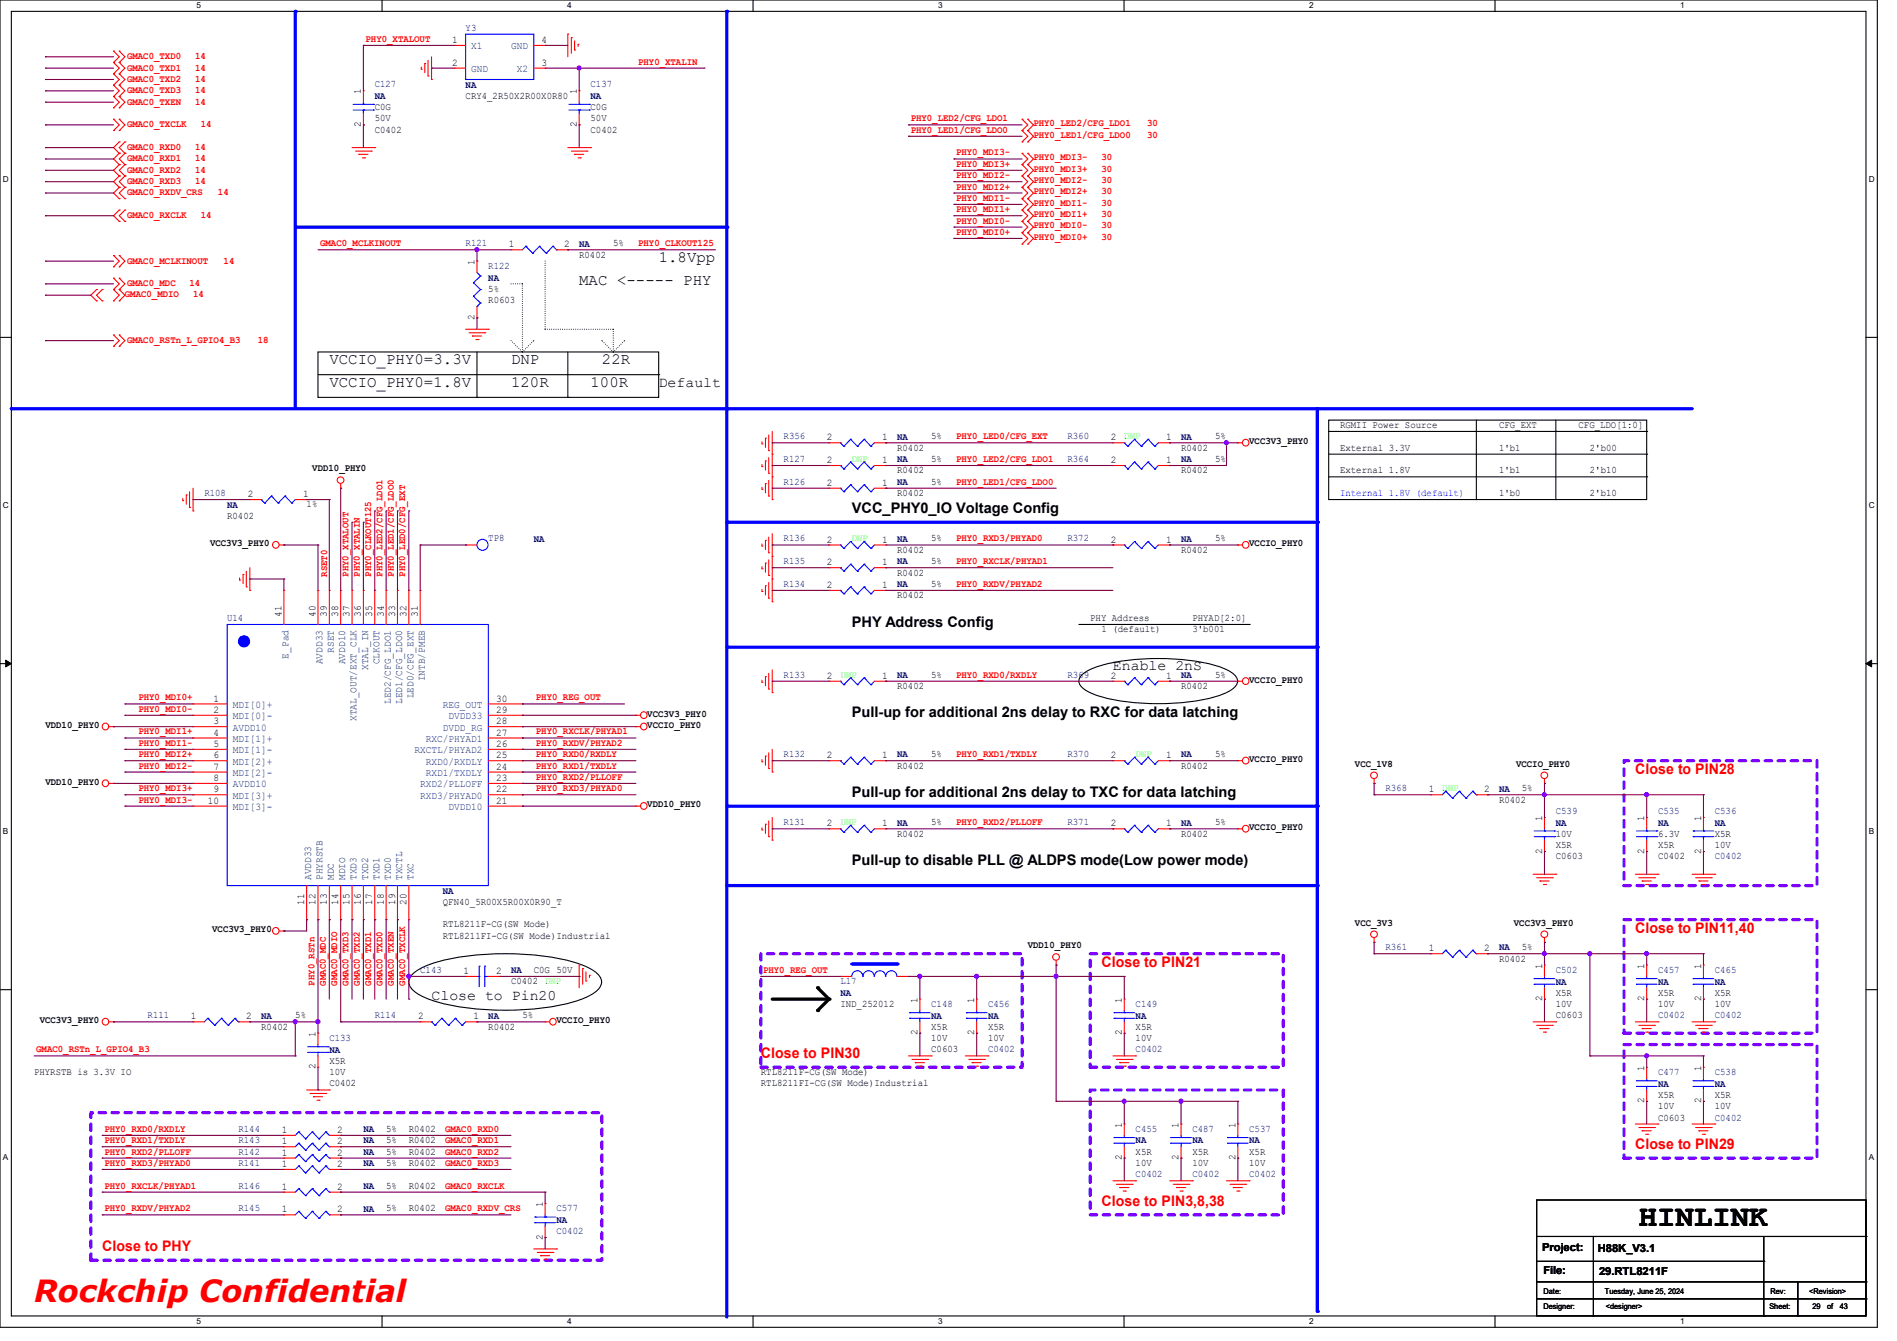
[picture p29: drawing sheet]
<svg xmlns="http://www.w3.org/2000/svg" width="297mm" height="210mm" viewBox="0 0 297 210" stroke-linecap="round" stroke-linejoin="round" font-family="sans-serif">
<defs><g id="words">
<text font-size="4.8" x="256.6" y="191.9">HINLINK</text>
<text font-size="4.8" fill="#f00" x="5.3" y="204">Rockchip Confidential</text>
<g font-size="2.5">
<text x="103.1" y="41.1">1.8Vpp</text>
<text x="90.7" y="44.6">MAC &lt;----- PHY</text>
<text x="51.6" y="57.1">VCCIO_PHY0=3.3V</text>
<text x="80" y="57.1">DNP</text>
<text x="94.2" y="57.1">22R</text>
<text x="51.6" y="60.6">VCCIO_PHY0=1.8V</text>
<text x="80" y="60.6">120R</text>
<text x="92.5" y="60.6">100R</text>
</g>
<g font-size="2.3">
<text x="103.1" y="60.5">Default</text>
<text x="133.3" y="80.4">VCC_PHY0_IO Voltage Config</text>
<text x="133.3" y="98.1">PHY Address Config</text>
<text x="174.2" y="105">Enable 2nS</text>
<text x="133.3" y="112.4">Pull-up for additional 2ns delay to RXC for data latching</text>
<text x="133.3" y="124.8">Pull-up for additional 2ns delay to TXC for data latching</text>
<text x="133.3" y="135.5">Pull-up to disable PLL @ ALDPS mode(Low power mode)</text>
<text x="67.6" y="156.6">Close to Pin20</text>
</g>
<g font-size="2.3" fill="#f00">
<text x="256" y="121.2">Close to PIN28</text>
<text x="256" y="146.1">Close to PIN11,40</text>
<text x="172.5" y="151.5">Close to PIN21</text>
<text x="119.1" y="165.7">Close to PIN30</text>
<text x="256" y="179.9">Close to PIN29</text>
<text x="172.5" y="188.8">Close to PIN3,8,38</text>
<text x="16" y="195.9">Close to PHY</text>
</g>
<g font-size="1.7">
<text x="241.5" y="196">Project:</text>
<text x="250.1" y="196.1">H88K_V3.1</text>
<text x="241.6" y="199.5">File:</text>
<text x="250.4" y="199.7">29.RTL8211F</text>
</g>
<g font-size="1.6" fill="#00007f">
<text x="72.9" y="4.8">Y3</text>
<text x="58.7" y="13.7">C127</text>
<text x="58.7" y="15.5">NA</text>
<text x="72.9" y="13.7">NA</text>
<text x="92.5" y="13.7">C137</text>
<text x="92.5" y="15.5">NA</text>
<text x="72.9" y="38.6">R121</text>
<text x="90.7" y="38.6">NA</text>
<text x="76.5" y="42.1">R122</text>
<text x="76.5" y="43.9">NA</text>
<text x="122.7" y="68.8">R356</text>
<text x="140.5" y="68.8">NA</text>
<text x="167.1" y="68.8">R360</text>
<text x="184.9" y="68.8">NA</text>
<text x="32" y="77.7">R108</text>
<text x="122.7" y="75.9">R126</text>
<text x="122.7" y="72.3">R127</text>
<text x="140.5" y="75.9">NA</text>
<text x="140.5" y="72.4">NA</text>
<text x="167.1" y="72.3">R364</text>
<text x="184.9" y="72.4">NA</text>
<text x="35.6" y="79.5">NA</text>
<text x="76.5" y="84.8">TP8</text>
<text x="83.6" y="84.8">NA</text>
<text x="122.7" y="84.8">R136</text>
<text x="122.7" y="88.4">R135</text>
<text x="140.5" y="84.8">NA</text>
<text x="140.5" y="88.4">NA</text>
<text x="167.1" y="84.8">R372</text>
<text x="184.9" y="84.8">NA</text>
<text x="122.7" y="91.9">R134</text>
<text x="140.5" y="91.9">NA</text>
<text x="35.6" y="97.2">U14</text>
<text x="122.7" y="106.1">R133</text>
<text x="140.5" y="106.2">NA</text>
<text x="167.1" y="106.1">R369</text>
<text x="184.9" y="106.2">NA</text>
<text x="122.7" y="118.6">R132</text>
<text x="140.5" y="118.6">NA</text>
<text x="167.1" y="118.6">R370</text>
<text x="184.9" y="118.6">NA</text>
<text x="216.9" y="123.9">R368</text>
<text x="234.7" y="124">NA</text>
<text x="122.7" y="129.2">R131</text>
<text x="140.5" y="129.3">NA</text>
<text x="167.1" y="129.2">R371</text>
<text x="184.9" y="129.3">NA</text>
<text x="243.6" y="127.5">C539</text>
<text x="243.6" y="129.3">NA</text>
<text x="259.6" y="127.5">C535</text>
<text x="259.6" y="129.3">NA</text>
<text x="268.5" y="127.5">C536</text>
<text x="268.5" y="129.3">NA</text>
<text x="268.5" y="134.6">C0402</text>
<text x="69.3" y="140">NA</text>
<text x="216.9" y="148.8">R361</text>
<text x="234.7" y="148.8">NA</text>
<text x="65.8" y="152.4">C143</text>
<text x="80" y="152.4">NA</text>
<text x="131.6" y="154.1">L17</text>
<text x="131.6" y="156">NA</text>
<text x="243.6" y="152.4">C502</text>
<text x="243.6" y="154.2">NA</text>
<text x="259.6" y="152.4">C457</text>
<text x="259.6" y="154.2">NA</text>
<text x="268.5" y="152.4">C465</text>
<text x="268.5" y="154.2">NA</text>
<text x="23.1" y="159.5">R111</text>
<text x="40.9" y="159.5">NA</text>
<text x="58.7" y="159.5">R114</text>
<text x="76.5" y="159.5">NA</text>
<text x="145.8" y="157.7">C148</text>
<text x="145.8" y="159.5">NA</text>
<text x="154.7" y="157.7">C456</text>
<text x="154.7" y="159.5">NA</text>
<text x="177.8" y="157.7">C149</text>
<text x="177.8" y="159.5">NA</text>
<text x="259.6" y="159.5">C0402</text>
<text x="268.5" y="159.5">C0402</text>
<text x="51.6" y="163">C133</text>
<text x="51.6" y="164.8">NA</text>
<text x="154.7" y="164.8">C0402</text>
<text x="177.8" y="164.8">C0402</text>
<text x="259.6" y="168.4">C477</text>
<text x="259.6" y="170.2">NA</text>
<text x="268.5" y="168.4">C538</text>
<text x="268.5" y="170.2">NA</text>
<text x="37.3" y="177.3">R144</text>
<text x="37.3" y="179">R143</text>
<text x="56.9" y="177.3">NA</text>
<text x="56.9" y="179.1">NA</text>
<text x="177.8" y="177.3">C455</text>
<text x="177.8" y="179.1">NA</text>
<text x="186.7" y="177.3">C487</text>
<text x="186.7" y="179.1">NA</text>
<text x="195.6" y="177.3">C537</text>
<text x="195.6" y="179.1">NA</text>
<text x="268.5" y="175.5">C0402</text>
<text x="37.3" y="182.6">R141</text>
<text x="37.3" y="180.8">R142</text>
<text x="56.9" y="182.6">NA</text>
<text x="56.9" y="180.8">NA</text>
<text x="177.8" y="184.4">C0402</text>
<text x="186.7" y="184.4">C0402</text>
<text x="195.6" y="184.4">C0402</text>
<text x="37.3" y="186.1">R146</text>
<text x="37.3" y="189.7">R145</text>
<text x="56.9" y="186.2">NA</text>
<text x="56.9" y="189.7">NA</text>
<text x="87.1" y="189.7">C577</text>
<text x="87.1" y="191.5">NA</text>
<text x="87.1" y="193.3">C0402</text>
</g>
<g font-size="1.6" fill="#f00">
<text x="19.9" y="9.3">GMAC0_TXD0</text>
<text x="19.9" y="11.1">GMAC0_TXD1</text>
<text x="30.6" y="9.3">14</text>
<text x="30.6" y="11.1">14</text>
<text x="57.2" y="6.6">PHY0_XTALOUT</text>
<text x="99.9" y="10.1">PHY0_XTALIN</text>
<text x="19.9" y="12.8">GMAC0_TXD2</text>
<text x="19.9" y="14.6">GMAC0_TXD3</text>
<text x="19.9" y="16.4">GMAC0_TXEN</text>
<text x="30.6" y="12.8">14</text>
<text x="30.6" y="14.6">14</text>
<text x="30.6" y="16.4">14</text>
<text x="19.9" y="19.9">GMAC0_TXCLK</text>
<text x="19.9" y="23.5">GMAC0_RXD0</text>
<text x="30.6" y="23.5">14</text>
<text x="31.5" y="19.9">14</text>
<text x="142.6" y="19">PHY0_LED2/CFG_LDO1</text>
<text x="142.6" y="20.8">PHY0_LED1/CFG_LDO0</text>
<text x="161.8" y="19.8">PHY0_LED2/CFG_LDO1</text>
<text x="161.8" y="21.5">PHY0_LED1/CFG_LDO0</text>
<text x="179.6" y="19.8">30</text>
<text x="179.6" y="21.5">30</text>
<text x="19.9" y="27.1">GMAC0_RXD2</text>
<text x="19.9" y="28.8">GMAC0_RXD3</text>
<text x="19.9" y="25.3">GMAC0_RXD1</text>
<text x="30.6" y="27.1">14</text>
<text x="30.6" y="28.8">14</text>
<text x="30.6" y="25.3">14</text>
<text x="149.7" y="24.3">PHY0_MDI3-</text>
<text x="149.7" y="26.1">PHY0_MDI3+</text>
<text x="149.7" y="27.9">PHY0_MDI2-</text>
<text x="149.7" y="29.7">PHY0_MDI2+</text>
<text x="161.8" y="25.1">PHY0_MDI3-</text>
<text x="161.8" y="26.9">PHY0_MDI3+</text>
<text x="161.8" y="28.7">PHY0_MDI2-</text>
<text x="172.5" y="25.1">30</text>
<text x="172.5" y="26.9">30</text>
<text x="172.5" y="28.7">30</text>
<text x="19.9" y="34.2">GMAC0_RXCLK</text>
<text x="19.9" y="30.6">GMAC0_RXDV_CRS</text>
<text x="31.5" y="34.2">14</text>
<text x="34.1" y="30.6">14</text>
<text x="149.7" y="31.5">PHY0_MDI1-</text>
<text x="149.7" y="33.2">PHY0_MDI1+</text>
<text x="149.7" y="35">PHY0_MDI0-</text>
<text x="161.8" y="30.4">PHY0_MDI2+</text>
<text x="161.8" y="32.2">PHY0_MDI1-</text>
<text x="161.8" y="34">PHY0_MDI1+</text>
<text x="161.8" y="35.8">PHY0_MDI0-</text>
<text x="172.5" y="30.4">30</text>
<text x="172.5" y="32.2">30</text>
<text x="172.5" y="34">30</text>
<text x="172.5" y="35.8">30</text>
<text x="19.9" y="41.3">GMAC0_MCLKINOUT</text>
<text x="35" y="41.3">14</text>
<text x="50.1" y="38.6">GMAC0_MCLKINOUT</text>
<text x="99.9" y="38.6">PHY0_CLKOUT125</text>
<text x="149.7" y="36.8">PHY0_MDI0+</text>
<text x="161.8" y="37.6">PHY0_MDI0+</text>
<text x="172.5" y="37.6">30</text>
<text x="19.6" y="46.4">GMAC0_MDIO</text>
<text x="19.9" y="44.8">GMAC0_MDC</text>
<text x="29.7" y="44.8">14</text>
<text x="30.2" y="46.4">14</text>
<text x="19.9" y="53.7">GMAC0_RSTn_L_GPIO4_B3</text>
<text x="40.3" y="53.7">18</text>
<text x="149.7" y="68.8">PHY0_LED0/CFG_EXT</text>
<text x="149.7" y="72.3">PHY0_LED2/CFG_LDO1</text>
<text x="149.7" y="75.9">PHY0_LED1/CFG_LDO0</text>
<text x="149.7" y="88.4">PHY0_RXCLK/PHYAD1</text>
<text x="149.7" y="84.8">PHY0_RXD3/PHYAD0</text>
<text x="51.2" y="90.3" transform="rotate(-90 51.2 90.3)">RSET0</text>
<text x="54.6" y="90.3" transform="rotate(-90 54.6 90.3)">PHY0_XTALOUT</text>
<text x="56.3" y="90.3" transform="rotate(-90 56.3 90.3)">PHY0_XTALIN</text>
<text x="58.1" y="90.3" transform="rotate(-90 58.1 90.3)">PHY0_CLKOUT125</text>
<text x="59.9" y="90.3" transform="rotate(-90 59.9 90.3)">PHY0_LED2/CFG_LDO1</text>
<text x="61.7" y="90.3" transform="rotate(-90 61.7 90.3)">PHY0_LED1/CFG_LDO0</text>
<text x="63.5" y="90.3" transform="rotate(-90 63.5 90.3)">PHY0_LED0/CFG_EXT</text>
<text x="149.7" y="91.9">PHY0_RXDV/PHYAD2</text>
<text x="149.7" y="106.1">PHY0_RXD0/RXDLY</text>
<text x="21.7" y="111.5">PHY0_MDI0-</text>
<text x="21.7" y="109.7">PHY0_MDI0+</text>
<text x="83.9" y="109.7">PHY0_REG_OUT</text>
<text x="21.7" y="118.6">PHY0_MDI2+</text>
<text x="21.7" y="116.8">PHY0_MDI1-</text>
<text x="21.7" y="115">PHY0_MDI1+</text>
<text x="83.9" y="118.6">PHY0_RXD0/RXDLY</text>
<text x="83.9" y="116.8">PHY0_RXDV/PHYAD2</text>
<text x="83.9" y="115">PHY0_RXCLK/PHYAD1</text>
<text x="149.7" y="118.6">PHY0_RXD1/TXDLY</text>
<text x="21.7" y="125.7">PHY0_MDI3-</text>
<text x="21.7" y="123.9">PHY0_MDI3+</text>
<text x="21.7" y="120.4">PHY0_MDI2-</text>
<text x="83.9" y="123.9">PHY0_RXD3/PHYAD0</text>
<text x="83.9" y="120.4">PHY0_RXD1/TXDLY</text>
<text x="83.9" y="122.1">PHY0_RXD2/PLLOFF</text>
<text x="149.7" y="129.2">PHY0_RXD2/PLLOFF</text>
<text x="49.2" y="154.3" transform="rotate(-90 49.2 154.3)">PHY0_RSTn</text>
<text x="51" y="154.3" transform="rotate(-90 51 154.3)">GMAC0_MDC</text>
<text x="52.8" y="154.3" transform="rotate(-90 52.8 154.3)">GMAC0_MDIO</text>
<text x="54.6" y="154.3" transform="rotate(-90 54.6 154.3)">GMAC0_TXD3</text>
<text x="56.3" y="154.3" transform="rotate(-90 56.3 154.3)">GMAC0_TXD2</text>
<text x="58.1" y="154.3" transform="rotate(-90 58.1 154.3)">GMAC0_TXD1</text>
<text x="59.9" y="154.3" transform="rotate(-90 59.9 154.3)">GMAC0_TXD0</text>
<text x="61.7" y="154.3" transform="rotate(-90 61.7 154.3)">GMAC0_TXEN</text>
<text x="63.5" y="154.3" transform="rotate(-90 63.5 154.3)">GMAC0_TXCLK</text>
<text x="119.5" y="152.4">PHY0_REG_OUT</text>
<text x="5.7" y="164.8">GMAC0_RSTn_L_GPIO4_B3</text>
<text x="16.3" y="179">PHY0_RXD1/TXDLY</text>
<text x="16.3" y="177.3">PHY0_RXD0/RXDLY</text>
<text x="69.7" y="179">GMAC0_RXD1</text>
<text x="69.7" y="177.3">GMAC0_RXD0</text>
<text x="16.3" y="182.6">PHY0_RXD3/PHYAD0</text>
<text x="16.3" y="180.8">PHY0_RXD2/PLLOFF</text>
<text x="69.7" y="180.8">GMAC0_RXD2</text>
<text x="69.7" y="182.6">GMAC0_RXD3</text>
<text x="16.3" y="189.7">PHY0_RXDV/PHYAD2</text>
<text x="16.3" y="186.1">PHY0_RXCLK/PHYAD1</text>
<text x="69.7" y="186.1">GMAC0_RXCLK</text>
<text x="69.7" y="189.7">GMAC0_RXDV_CRS</text>
</g>
<g font-size="1.6">
<text x="70.8" y="6.7">1</text>
<text x="70.8" y="10.3">2</text>
<text x="84.8" y="10.3">3</text>
<text x="84.8" y="6.7">4</text>
<text x="56.5" y="14.8" transform="rotate(-90 56.5 14.8)">1</text>
<text x="58.7" y="17.2">C0G</text>
<text x="72.9" y="15.5">CRY4_2R50X2R00X0R80</text>
<text x="90.3" y="14.8" transform="rotate(-90 90.3 14.8)">1</text>
<text x="92.5" y="17.2">C0G</text>
<text x="56.5" y="19.9" transform="rotate(-90 56.5 19.9)">2</text>
<text x="58.7" y="20.8">C0402</text>
<text x="58.7" y="19">50V</text>
<text x="90.3" y="19.9" transform="rotate(-90 90.3 19.9)">2</text>
<text x="92.5" y="20.8">C0402</text>
<text x="92.5" y="19">50V</text>
<text x="74.3" y="41.4" transform="rotate(-90 74.3 41.4)">1</text>
<text x="79.7" y="38.7">1</text>
<text x="88.3" y="38.7">2</text>
<text x="90.7" y="40.3">R0402</text>
<text x="96" y="38.6">5%</text>
<text x="76.5" y="47.5">R0603</text>
<text x="76.5" y="45.7">5%</text>
<text x="74.3" y="50.1" transform="rotate(-90 74.3 50.1)">2</text>
<text x="129.5" y="69">2</text>
<text x="138.1" y="69">1</text>
<text x="140.5" y="70.6">R0402</text>
<text x="145.8" y="68.8">5%</text>
<text x="173.9" y="69">2</text>
<text x="182.6" y="69">1</text>
<text x="184.9" y="70.6">R0402</text>
<text x="190.2" y="68.8">5%</text>
<text x="195.6" y="69.6">VCC3V3_PHY0</text>
<text x="209.8" y="67">RGMII Power Source</text>
<text x="209.8" y="70.6">External 3.3V</text>
<text x="234.7" y="67">CFG_EXT</text>
<text x="234.7" y="70.6">1'b1</text>
<text x="247.1" y="67">CFG_LDO[1:0]</text>
<text x="248.9" y="70.6">2'b00</text>
<text x="38.8" y="77.9">2</text>
<text x="47.5" y="77.9">1</text>
<text x="48.9" y="73.8">VDD10_PHY0</text>
<text x="129.5" y="76.1">2</text>
<text x="129.5" y="72.5">2</text>
<text x="138.1" y="76.1">1</text>
<text x="138.1" y="72.5">1</text>
<text x="140.5" y="77.7">R0402</text>
<text x="140.5" y="74.1">R0402</text>
<text x="145.8" y="75.9">5%</text>
<text x="145.8" y="72.3">5%</text>
<text x="173.9" y="72.5">2</text>
<text x="182.6" y="72.5">1</text>
<text x="184.9" y="74.1">R0402</text>
<text x="190.2" y="72.3">5%</text>
<text x="209.8" y="74.1">External 1.8V</text>
<text x="234.7" y="74.1">1'b1</text>
<text x="234.7" y="77.7">1'b0</text>
<text x="248.9" y="74.1">2'b10</text>
<text x="248.9" y="77.7">2'b10</text>
<text x="35.6" y="81.2">R0402</text>
<text x="48" y="79.5">1%</text>
<text x="32.9" y="85.6">VCC3V3_PHY0</text>
<text x="129.5" y="85">2</text>
<text x="129.5" y="88.5">2</text>
<text x="138.1" y="85">1</text>
<text x="138.1" y="88.5">1</text>
<text x="140.5" y="86.6">R0402</text>
<text x="145.8" y="84.8">5%</text>
<text x="145.8" y="88.4">5%</text>
<text x="173.9" y="85">2</text>
<text x="182.6" y="85">1</text>
<text x="184.9" y="86.6">R0402</text>
<text x="190.2" y="84.8">5%</text>
<text x="195.6" y="85.6">VCCIO_PHY0</text>
<text x="129.5" y="92.1">2</text>
<text x="138.1" y="92.1">1</text>
<text x="140.5" y="93.7">R0402</text>
<text x="140.5" y="90.1">R0402</text>
<text x="145.8" y="91.9">5%</text>
<text x="44.1" y="96.6" transform="rotate(-90 44.1 96.6)">41</text>
<text x="49.4" y="96.6" transform="rotate(-90 49.4 96.6)">40</text>
<text x="51.2" y="96.6" transform="rotate(-90 51.2 96.6)">39</text>
<text x="53" y="96.6" transform="rotate(-90 53 96.6)">38</text>
<text x="54.7" y="96.6" transform="rotate(-90 54.7 96.6)">37</text>
<text x="56.5" y="96.6" transform="rotate(-90 56.5 96.6)">36</text>
<text x="58.3" y="96.6" transform="rotate(-90 58.3 96.6)">35</text>
<text x="60.1" y="96.6" transform="rotate(-90 60.1 96.6)">34</text>
<text x="61.8" y="96.6" transform="rotate(-90 61.8 96.6)">33</text>
<text x="63.6" y="96.6" transform="rotate(-90 63.6 96.6)">32</text>
<text x="65.4" y="96.6" transform="rotate(-90 65.4 96.6)">31</text>
<text x="170.7" y="97.2">PHY Address</text>
<text x="172.5" y="99">1 (default)</text>
<text x="186.7" y="97.2">PHYAD[2:0]</text>
<text x="186.7" y="99">3'b001</text>
<text x="129.5" y="106.3">2</text>
<text x="138.1" y="106.3">1</text>
<text x="140.5" y="107.9">R0402</text>
<text x="145.8" y="106.1">5%</text>
<text x="173.9" y="106.3">2</text>
<text x="182.6" y="106.3">1</text>
<text x="184.9" y="107.9">R0402</text>
<text x="190.2" y="106.1">5%</text>
<text x="195.6" y="106.9">VCCIO_PHY0</text>
<text x="33.4" y="109.9">1</text>
<text x="33.4" y="111.6">2</text>
<text x="33.4" y="113.4">3</text>
<text x="77.7" y="113.4">28</text>
<text x="77.7" y="111.6">29</text>
<text x="77.7" y="109.9">30</text>
<text x="101.3" y="112.2">VCC3V3_PHY0</text>
<text x="7.1" y="114">VDD10_PHY0</text>
<text x="33.4" y="115.2">4</text>
<text x="33.4" y="117">5</text>
<text x="33.4" y="118.7">6</text>
<text x="77.7" y="118.7">25</text>
<text x="77.7" y="117">26</text>
<text x="77.7" y="115.2">27</text>
<text x="101.3" y="114">VCCIO_PHY0</text>
<text x="129.5" y="118.7">2</text>
<text x="138.1" y="118.7">1</text>
<text x="145.8" y="118.6">5%</text>
<text x="173.9" y="118.7">2</text>
<text x="182.6" y="118.7">1</text>
<text x="190.2" y="118.6">5%</text>
<text x="195.6" y="119.3">VCCIO_PHY0</text>
<text x="7.1" y="122.9">VDD10_PHY0</text>
<text x="32.6" y="125.9">10</text>
<text x="33.4" y="120.5">7</text>
<text x="33.4" y="122.3">8</text>
<text x="33.4" y="124.1">9</text>
<text x="77.7" y="125.9">21</text>
<text x="77.7" y="124.1">22</text>
<text x="77.7" y="122.3">23</text>
<text x="77.7" y="120.5">24</text>
<text x="140.5" y="120.4">R0402</text>
<text x="184.9" y="120.4">R0402</text>
<text x="212.1" y="120.1">VCC_1V8</text>
<text x="223.7" y="124.1">1</text>
<text x="232.4" y="124.1">2</text>
<text x="234.7" y="125.7">R0402</text>
<text x="237.4" y="120.1">VCCIO_PHY0</text>
<text x="238.3" y="123.9">5%</text>
<text x="101.3" y="126.5">VDD10_PHY0</text>
<text x="129.5" y="129.4">2</text>
<text x="138.1" y="129.4">1</text>
<text x="140.5" y="131">R0402</text>
<text x="145.8" y="129.2">5%</text>
<text x="173.9" y="129.4">2</text>
<text x="182.6" y="129.4">1</text>
<text x="184.9" y="131">R0402</text>
<text x="190.2" y="129.2">5%</text>
<text x="195.6" y="130">VCCIO_PHY0</text>
<text x="241.4" y="128.6" transform="rotate(-90 241.4 128.6)">1</text>
<text x="243.6" y="131">10V</text>
<text x="257.4" y="128.6" transform="rotate(-90 257.4 128.6)">1</text>
<text x="259.6" y="131">6.3V</text>
<text x="266.3" y="128.6" transform="rotate(-90 266.3 128.6)">1</text>
<text x="268.5" y="131">X5R</text>
<text x="241.4" y="133.7" transform="rotate(-90 241.4 133.7)">2</text>
<text x="243.6" y="134.6">C0603</text>
<text x="243.6" y="132.8">X5R</text>
<text x="257.4" y="133.7" transform="rotate(-90 257.4 133.7)">2</text>
<text x="259.6" y="134.6">C0402</text>
<text x="259.6" y="132.8">X5R</text>
<text x="266.3" y="133.7" transform="rotate(-90 266.3 133.7)">2</text>
<text x="268.5" y="132.8">10V</text>
<text x="47.6" y="141.7" transform="rotate(-90 47.6 141.7)">11</text>
<text x="49.4" y="141.7" transform="rotate(-90 49.4 141.7)">12</text>
<text x="51.2" y="141.7" transform="rotate(-90 51.2 141.7)">13</text>
<text x="53" y="141.7" transform="rotate(-90 53 141.7)">14</text>
<text x="54.7" y="141.7" transform="rotate(-90 54.7 141.7)">15</text>
<text x="56.5" y="141.7" transform="rotate(-90 56.5 141.7)">16</text>
<text x="58.3" y="141.7" transform="rotate(-90 58.3 141.7)">17</text>
<text x="60.1" y="141.7" transform="rotate(-90 60.1 141.7)">18</text>
<text x="61.8" y="141.7" transform="rotate(-90 61.8 141.7)">19</text>
<text x="63.6" y="141.7" transform="rotate(-90 63.6 141.7)">20</text>
<text x="69.3" y="141.7">QFN40_5R00X5R00X0R90_T</text>
<text x="33.2" y="146">VCC3V3_PHY0</text>
<text x="69.3" y="145.2">RTL8211F-CG(SW Mode)</text>
<text x="69.3" y="147">RTL8211FI-CG(SW Mode)Industrial</text>
<text x="160.9" y="148.5">VDD10_PHY0</text>
<text x="212.1" y="145">VCC_3V3</text>
<text x="223.7" y="149">1</text>
<text x="232.4" y="149">2</text>
<text x="237" y="145">VCC3V3_PHY0</text>
<text x="238.3" y="148.8">5%</text>
<text x="72.6" y="152.5">1</text>
<text x="77.7" y="152.5">2</text>
<text x="80" y="154.1">C0402</text>
<text x="83.6" y="152.4">C0G 50V</text>
<text x="234.7" y="150.6">R0402</text>
<text x="241.4" y="151.7" transform="rotate(-90 241.4 151.7)">1</text>
<text x="243.6" y="155.9">X5R</text>
<text x="257.4" y="151.7" transform="rotate(-90 257.4 151.7)">1</text>
<text x="259.6" y="155.9">X5R</text>
<text x="266.3" y="151.7" transform="rotate(-90 266.3 151.7)">1</text>
<text x="268.5" y="155.9">X5R</text>
<text x="6.2" y="160.2">VCC3V3_PHY0</text>
<text x="29.9" y="159.6">1</text>
<text x="38.6" y="159.6">2</text>
<text x="40.9" y="161.2">R0402</text>
<text x="46.2" y="159.5">5%</text>
<text x="65.4" y="159.6">2</text>
<text x="74.1" y="159.6">1</text>
<text x="76.5" y="161.2">R0402</text>
<text x="81.8" y="159.5">5%</text>
<text x="87.1" y="160.2">VCCIO_PHY0</text>
<text x="131.6" y="157.7">IND_252012</text>
<text x="143.6" y="157" transform="rotate(-90 143.6 157)">1</text>
<text x="145.8" y="161.2">X5R</text>
<text x="152.5" y="157" transform="rotate(-90 152.5 157)">1</text>
<text x="154.7" y="161.2">X5R</text>
<text x="175.6" y="157" transform="rotate(-90 175.6 157)">1</text>
<text x="177.8" y="161.2">X5R</text>
<text x="241.4" y="156.8" transform="rotate(-90 241.4 156.8)">2</text>
<text x="243.6" y="159.5">C0603</text>
<text x="243.6" y="157.7">10V</text>
<text x="257.4" y="156.8" transform="rotate(-90 257.4 156.8)">2</text>
<text x="259.6" y="157.7">10V</text>
<text x="266.3" y="156.8" transform="rotate(-90 266.3 156.8)">2</text>
<text x="268.5" y="157.7">10V</text>
<text x="49.4" y="167.5" transform="rotate(-90 49.4 167.5)">2</text>
<text x="49.4" y="162.3" transform="rotate(-90 49.4 162.3)">1</text>
<text x="51.6" y="166.6">X5R</text>
<text x="143.6" y="162.1" transform="rotate(-90 143.6 162.1)">2</text>
<text x="145.8" y="164.8">C0603</text>
<text x="145.8" y="163">10V</text>
<text x="152.5" y="162.1" transform="rotate(-90 152.5 162.1)">2</text>
<text x="154.7" y="163">10V</text>
<text x="175.6" y="162.1" transform="rotate(-90 175.6 162.1)">2</text>
<text x="177.8" y="163">10V</text>
<text x="257.4" y="167.7" transform="rotate(-90 257.4 167.7)">1</text>
<text x="266.3" y="167.7" transform="rotate(-90 266.3 167.7)">1</text>
<text x="5.3" y="168.4">PHYRSTB is 3.3V IO</text>
<text x="51.6" y="170.1">C0402</text>
<text x="51.6" y="168.4">10V</text>
<text x="119.1" y="168.4">RTL8211F-CG(SW Mode)</text>
<text x="119.1" y="170.1">RTL8211FI-CG(SW Mode)Industrial</text>
<text x="257.4" y="172.8" transform="rotate(-90 257.4 172.8)">2</text>
<text x="259.6" y="171.9">X5R</text>
<text x="259.6" y="173.7">10V</text>
<text x="266.3" y="172.8" transform="rotate(-90 266.3 172.8)">2</text>
<text x="268.5" y="171.9">X5R</text>
<text x="268.5" y="173.7">10V</text>
<text x="44.1" y="177.4">1</text>
<text x="44.1" y="179.2">1</text>
<text x="52.8" y="177.4">2</text>
<text x="52.8" y="179.2">2</text>
<text x="60.5" y="177.3">5%</text>
<text x="60.5" y="179">5%</text>
<text x="64" y="177.3">R0402</text>
<text x="64" y="179">R0402</text>
<text x="175.6" y="176.6" transform="rotate(-90 175.6 176.6)">1</text>
<text x="184.5" y="176.6" transform="rotate(-90 184.5 176.6)">1</text>
<text x="193.4" y="176.6" transform="rotate(-90 193.4 176.6)">1</text>
<text x="259.6" y="175.5">C0603</text>
<text x="44.1" y="182.8">1</text>
<text x="44.1" y="181">1</text>
<text x="52.8" y="182.8">2</text>
<text x="52.8" y="181">2</text>
<text x="60.5" y="182.6">5%</text>
<text x="60.5" y="180.8">5%</text>
<text x="64" y="182.6">R0402</text>
<text x="64" y="180.8">R0402</text>
<text x="175.6" y="181.7" transform="rotate(-90 175.6 181.7)">2</text>
<text x="177.8" y="180.8">X5R</text>
<text x="177.8" y="182.6">10V</text>
<text x="184.5" y="181.7" transform="rotate(-90 184.5 181.7)">2</text>
<text x="186.7" y="180.8">X5R</text>
<text x="186.7" y="182.6">10V</text>
<text x="193.4" y="181.7" transform="rotate(-90 193.4 181.7)">2</text>
<text x="195.6" y="180.8">X5R</text>
<text x="195.6" y="182.6">10V</text>
<text x="44.1" y="186.3">1</text>
<text x="44.1" y="189.9">1</text>
<text x="52.8" y="186.3">2</text>
<text x="52.8" y="189.9">2</text>
<text x="60.5" y="186.1">5%</text>
<text x="60.5" y="189.7">5%</text>
<text x="64" y="186.1">R0402</text>
<text x="64" y="189.7">R0402</text>
<text x="85" y="189" transform="rotate(-90 85 189)">1</text>
<text x="85" y="194.1" transform="rotate(-90 85 194.1)">2</text>
</g>
<g font-size="1.6" fill="#003f7f">
<text x="73.8" y="7.7">X1</text>
<text x="73.8" y="11.3">GND</text>
<text x="80" y="7.7">GND</text>
<text x="80.9" y="11.3">X2</text>
<text x="45.2" y="103.1" transform="rotate(-90 45.2 103.1)">E_Pad</text>
<text x="50.5" y="104" transform="rotate(-90 50.5 104)">AVDD33</text>
<text x="52.3" y="102.2" transform="rotate(-90 52.3 102.2)">RSET</text>
<text x="54.1" y="104" transform="rotate(-90 54.1 104)">AVDD10</text>
<text x="57.6" y="104.9" transform="rotate(-90 57.6 104.9)">XTAL_IN</text>
<text x="59.4" y="104" transform="rotate(-90 59.4 104)">CLKOUT</text>
<text x="66.5" y="106.7" transform="rotate(-90 66.5 106.7)">INTB/PMEB</text>
<text x="36.4" y="110.9">MDI[0]+</text>
<text x="36.4" y="112.7">MDI[0]-</text>
<text x="55.8" y="112.9" transform="rotate(-90 55.8 112.9)">XTAL_OUT/EXT_CLK</text>
<text x="61.2" y="110.2" transform="rotate(-90 61.2 110.2)">LED2/CFG_LDO1</text>
<text x="62.9" y="110.2" transform="rotate(-90 62.9 110.2)">LED1/CFG_LDO0</text>
<text x="64.7" y="109.3" transform="rotate(-90 64.7 109.3)">LED0/CFG_EXT</text>
<text x="69.3" y="110.9">REG_OUT</text>
<text x="70.2" y="112.7">DVDD33</text>
<text x="36.4" y="114.4">AVDD10</text>
<text x="36.4" y="116.2">MDI[1]+</text>
<text x="36.4" y="118">MDI[1]-</text>
<text x="36.4" y="119.8">MDI[2]+</text>
<text x="64.9" y="118">RXCTL/PHYAD2</text>
<text x="66.7" y="119.8">RXD0/RXDLY</text>
<text x="66.7" y="116.2">RXC/PHYAD1</text>
<text x="69.3" y="114.4">DVDD_RG</text>
<text x="36.4" y="121.5">MDI[2]-</text>
<text x="36.4" y="123.3">AVDD10</text>
<text x="36.4" y="125.1">MDI[3]+</text>
<text x="65.8" y="125.1">RXD3/PHYAD0</text>
<text x="65.8" y="123.3">RXD2/PLLOFF</text>
<text x="66.7" y="121.5">RXD1/TXDLY</text>
<text x="36.4" y="126.9">MDI[3]-</text>
<text x="70.2" y="126.9">DVDD10</text>
<text x="48.7" y="137.8" transform="rotate(-90 48.7 137.8)">AVDD33</text>
<text x="50.5" y="137.8" transform="rotate(-90 50.5 137.8)">PHYRSTB</text>
<text x="52.3" y="137.8" transform="rotate(-90 52.3 137.8)">MDC</text>
<text x="54.1" y="137.8" transform="rotate(-90 54.1 137.8)">MDIO</text>
<text x="55.8" y="137.8" transform="rotate(-90 55.8 137.8)">TXD3</text>
<text x="57.6" y="137.8" transform="rotate(-90 57.6 137.8)">TXD2</text>
<text x="59.4" y="137.8" transform="rotate(-90 59.4 137.8)">TXD1</text>
<text x="61.2" y="137.8" transform="rotate(-90 61.2 137.8)">TXD0</text>
<text x="62.9" y="137.8" transform="rotate(-90 62.9 137.8)">TXCTL</text>
<text x="64.7" y="137.8" transform="rotate(-90 64.7 137.8)">TXC</text>
</g>
<g font-size="1.6" fill="#01ff00">
<text x="176" y="68.8">DNP</text>
<text x="133.3" y="72.3">DNP</text>
<text x="133.3" y="84.8">DNP</text>
<text x="131.6" y="106.1">DNP</text>
<text x="177.8" y="118.6">DNP</text>
<text x="225.8" y="123.9">DNP</text>
<text x="131.6" y="129.2">DNP</text>
<text x="85.3" y="154.1">DNP</text>
</g>
<text font-size="1.6" fill="#00f" x="209.8" y="77.7">Internal 1.8V (default)</text>
<g font-size="1.3">
<text x="30.8" y="1.3">5</text>
<text x="88.8" y="1.3">4</text>
<text x="146.9" y="1.3">3</text>
<text x="205" y="1.3">2</text>
<text x="263.1" y="1.3">1</text>
<text x=".5" y="28.4">D</text>
<text x="292.6" y="28.4">D</text>
<text x=".5" y="79.5">C</text>
<text x="292.6" y="79.5">C</text>
<text x=".5" y="130.6">B</text>
<text x="292.6" y="130.6">B</text>
<text x=".5" y="181.7">A</text>
<text x="292.6" y="181.7">A</text>
<text x="30.8" y="207.4">5</text>
<text x="88.8" y="207.4">4</text>
<text x="146.9" y="207.4">3</text>
<text x="205" y="207.4">2</text>
<text x="263.1" y="207.4">1</text>
</g>
<g font-size="1.2">
<text x="241.6" y="202.6">Date:</text>
<text x="251.2" y="202.6">Tuesday, June 25, 2024</text>
<text x="277.2" y="202.6">Rev:</text>
<text x="283.3" y="202.6">&lt;Revision&gt;</text>
<text x="241.6" y="205.1">Designer:</text>
<text x="251.4" y="205.1">&lt;designer&gt;</text>
<text x="277" y="205.1">Sheet:</text>
<text x="283.8" y="205.1">29</text>
<text x="286" y="205.1">of</text>
<text x="288" y="205.1">43</text>
</g>
</g></defs>
<g fill="none" stroke="#000" stroke-width=".17">
<path d="M0 0h293.9v207.9h-293.9zM1.8 1.8h290.3v204.3h-290.3zM59.8 0v1.8M117.9 0v1.8M176 0v1.8M234.1 0v1.8M0 52.8h1.8M292.1 52.8h1.8M0 103.9h1.8M292.1 103.9h1.8M0 155h1.8M292.1 155h1.8"/>
<path d="M59.8 206.1v1.8M117.9 206.1v1.8M176 206.1v1.8M234.1 206.1v1.8"/>
</g>
<path d="M.9 103.4l.9 .5-.9 .5zM292.1 103.9l.9-.5v1z" fill="#000"/>
<path d="M.9 103.4l.9 .5-.9 .5zM292.1 103.9l.9-.5v1z" fill="none" stroke="#000" stroke-width=".16"/>
<path d="M170.7 149.4h30.2v17.7h-30.2zM254.3 144h30.2v17.8h-30.2zM170.7 170.7h30.2v19.5h-30.2zM254.3 163.6h30.2v17.8h-30.2z" fill="none" stroke="#7f00ff" stroke-width=".51" stroke-dasharray="1 1"/>
<path d="M113.8 126.2h92.4" fill="none" stroke="#00f" stroke-width=".51"/>
<circle cx="206.2" cy="126.2" r=".25" fill="#00f"/>
<path d="M113.8 101.3h92.4" fill="none" stroke="#00f" stroke-width=".51"/>
<circle cx="206.2" cy="101.3" r=".25" fill="#00f"/>
<path d="M120.9 156.5h8.9M128 154.7l1.8 1.8M129.8 156.5l-1.8 1.7" fill="none" stroke="#000" stroke-width=".51"/>
<g fill="#000">
<circle cx="128" cy="158.2" r=".25"/>
<circle cx="128" cy="154.7" r=".25"/>
<circle cx="129.8" cy="156.5" r=".25"/>
</g>
<path d="M119.1 149.4h40.9v17.7h-40.9z" fill="none" stroke="#7f00ff" stroke-width=".51" stroke-dasharray="1 1"/>
<path d="M113.8 81.8h92.4" fill="none" stroke="#00f" stroke-width=".51"/>
<circle cx="206.2" cy="81.8" r=".25" fill="#00f"/>
<g fill="none" stroke="#000" stroke-width=".17">
<path d="M208 65.8h49.8v12.4h-49.8zM208 67.6h49.8M208 71.1h49.8M208 74.7h49.8M231.1 78.2h.1M231.1 65.8v12.4M243.6 78.2h.1M243.6 65.8v12.4M257.8 67.6h.1M257.8 71.1h.1M257.8 74.7h.1M168.9 97.8h26.7"/>
<path d="M195.6 97.8h.1"/>
</g>
<path d="M254.3 119.1h30.2v19.6h-30.2zM14.2 174.2h80v23.2h-80z" fill="none" stroke="#7f00ff" stroke-width=".51" stroke-dasharray="1 1"/>
<path d="M206.2 81.8v19.5" fill="none" stroke="#00f" stroke-width=".51"/>
<circle cx="206.2" cy="81.8" r=".25" fill="#00f"/>
<path d="M1.8 64h263.1" fill="none" stroke="#00f" stroke-width=".51"/>
<circle cx="1.8" cy="64" r=".25" fill="#00f"/>
<path d="M113.8 138.7h92.4" fill="none" stroke="#00f" stroke-width=".51"/>
<circle cx="206.2" cy="138.7" r=".25" fill="#00f"/>
<path d="M206.2 101.3v104.1" fill="none" stroke="#00f" stroke-width=".51"/>
<circle cx="206.2" cy="205.4" r=".25" fill="#00f"/>
<path d="M46.2 35.6h67.6" fill="none" stroke="#00f" stroke-width=".51"/>
<circle cx="113.8" cy="35.6" r=".25" fill="#00f"/>
<path d="M206.2 64v19.6" fill="none" stroke="#00f" stroke-width=".51"/>
<circle cx="206.2" cy="64" r=".25" fill="#00f"/>
<path d="M113.8 64v142.2" fill="none" stroke="#00f" stroke-width=".51"/>
<circle cx="113.8" cy="64" r=".25" fill="#00f"/>
<path d="M113.8 1.8v62.2" fill="none" stroke="#00f" stroke-width=".51"/>
<circle cx="113.8" cy="1.8" r=".25" fill="#00f"/>
<path d="M46.2 1.8v62.2" fill="none" stroke="#00f" stroke-width=".51"/>
<circle cx="46.2" cy="1.8" r=".25" fill="#00f"/>
<g fill="none" stroke="#000" stroke-width=".17" stroke-dasharray="0 .3">
<path d="M80 44.5h1.8M80 53.3l1.8 1.8M81.8 44.5h.1M81.8 44.5v10.6M81.8 55.1h.1M81.8 55.1l1.8-1.8M83.6 53.3h.1M85.3 40.9v10.7M85.3 51.6h.1M85.3 51.6h10.7M94.2 53.3h.1M96 51.6h.1"/>
<path d="M96 51.6v3.5M96 55.1h.1M96 55.1l-1.8-1.8M96 55.1l1.8-1.8M97.8 53.3h.1"/>
</g>
<g fill="none" stroke="#000" stroke-width=".17">
<path d="M49.8 55.1h53.3v7.1h-53.3zM49.8 58.7h53.3M74.7 55.1v7.1M88.9 55.1v7.1M103.1 58.7h.1M74.7 62.2h.1M88.9 62.2h.1M169.4 105.7a11.3 11.3 0 0 1 5.7-2.1 37 37 0 0 1 16.1 .9 4.3 4.3 0 0 1 2.4 1.7 1.47 1.47 0 0 1-.8 1.8 16.5 16.5 0 0 1-6.6 1.9 35.7 35.7 0 0 1-14.7-1.1 4.3 4.3 0 0 1-2.5-1.7l-.1-.4 .1-.5zM64.5 152.7a11.6 11.6 0 0 1 6-2.6 44.6 44.6 0 0 1 19.9 .7 7.7 7.7 0 0 1 3.3 1.9 1.52 1.52 0 0 1 0 2.2 11.6 11.6 0 0 1-6 2.5 44.6 44.6 0 0 1-19.9-.7 7.7 7.7 0 0 1-3.3-1.8 1.52 1.52 0 0 1 0-2.2zM240.6 187.9h51.5v18.2h-51.5zM240.6 193.6h51.5M240.6 197.5h35.5"/>
<path d="M249.5 193.6v12.5M276.1 197.5h.1M276.1 193.6v12.5M292.1 193.6h.1M240.6 200.7h51.5M240.6 203.4h51.5M249.5 206.1h.1M276.1 206.1h.1M276.1 200.7h.1M281.5 206.1h.1M281.5 200.7v5.4M292.1 200.7h.1"/>
<path d="M292.1 203.4h.1"/>
</g>
<g fill="none" stroke="#f00" stroke-width=".17">
<path d="M17.8 13.3h.1M17.8 11.6h.1M17.8 15.1h.1M17.8 18.7h.1M17.8 9.8h.1M17.8 8h.1M17.8 16.9h.1M17.8 11.6l.9 .8-.9 .9M17.8 13.3l.9 .9-.9 .9M17.8 18.7l.9 .9-.9 .8M17.8 8l.9 .9-.9 .9M17.8 9.8l.9 .9-.9 .9"/>
<path d="M17.8 15.1l.9 .9-.9 .9M18.7 13.3h.1M18.7 11.6h.1M18.7 15.1h.1M18.7 18.7h.1M18.7 9.8h.1M18.7 8h.1M18.7 16.9h.1M18.7 11.6l.9 .8-.9 .9M18.7 13.3l.9 .9-.9 .9M18.7 18.7l.9 .9-.9 .8M18.7 8l.9 .9-.9 .9"/>
<path d="M18.7 9.8l.9 .9-.9 .9M18.7 15.1l.9 .9-.9 .9M66 10.8h.1M66 10.5v.3M66.5 9.9h.1M66.5 9.9v1.5M67 11.9h.1M67 9.4v2.5M67.6 12.4h.1M67.6 8.9v3.5M71.1 7.1h.1M71.1 10.7h.1"/>
<path d="M71.1 7.1h1.8M71.1 10.7h1.8M83.6 7.1h1.7M83.6 10.7h1.7M85.3 10.7h.1M85.3 7.1h.1M88.9 5.3h.1M88.9 5.3v3.6M89.5 5.9h.1M89.5 5.9v2.4M90 7.8h.1M90 6.4v1.4"/>
<path d="M90.5 6.9h.1M90.5 6.9v.4M160 18.7h.1M160 18.7l.9 .9-.9 .8M160.9 18.7h.1M160.9 18.7l.9 .9-.9 .8M17.8 20.4h.1M18.7 25.8h.1M18.7 27.6h.1M18.7 29.3h.1M18.7 32.9h.1M18.7 34.7h.1"/>
<path d="M18.7 20.4h.1M18.7 22.2h.1M18.7 24h.1M18.7 31.1h.1M18.7 25.8l-.9 .9 .9 .9M18.7 27.6l-.9 .8 .9 .9M18.7 32.9l-.9 .9 .9 .9M18.7 22.2l-.9 .9 .9 .9M18.7 24l-.9 .9 .9 .9M18.7 29.3l-.9 .9 .9 .9M19.6 27.6h.1M19.6 25.8h.1"/>
<path d="M19.6 29.3h.1M19.6 34.7h.1M19.6 32.9h.1M19.6 24h.1M19.6 22.2h.1M19.6 31.1h.1M19.6 25.8l-.9 .9 .9 .9M19.6 27.6l-.9 .8 .9 .9M19.6 32.9l-.9 .9 .9 .9M19.6 22.2l-.9 .9 .9 .9M19.6 24l-.9 .9 .9 .9M19.6 29.3l-.9 .9 .9 .9"/>
<path d="M55.1 23.1h3.6M55.7 23.7h2.4M56.2 24.2h.1M56.2 24.2h1.4M56.7 24.7h.4M57.1 24.7h.1M58.1 23.7h.1M58.7 23.1h.1M88.9 23.1h3.6M89.5 23.7h2.4M90 24.2h.1M90 24.2h1.4"/>
<path d="M90.5 24.7h.3M90.8 24.7h.1M91.9 23.7h.1M92.5 23.1h.1M160 25.8h.1M160 24h.1M160 27.6h.1M160 29.3h.1M160 31.1h.1M160 32.9h.1M160 34.7h.1M160 36.5h.1"/>
<path d="M160 38.2h.1M160 20.4h.1M160 22.2h.1M160 24l.9 .9-.9 .9M160 25.8l.9 .9-.9 .9M160 27.6l.9 .8-.9 .9M160 29.3l.9 .9-.9 .9M160 31.1l.9 .9-.9 .9M160 32.9l.9 .9-.9 .9M160 34.7l.9 .9-.9 .9M160 36.5l.9 .8-.9 .9M160 20.4l.9 .9-.9 .9"/>
<path d="M160.9 25.8h.1M160.9 24h.1M160.9 27.6h.1M160.9 29.3h.1M160.9 31.1h.1M160.9 32.9h.1M160.9 34.7h.1M160.9 36.5h.1M160.9 38.2h.1M160.9 20.4h.1M160.9 22.2h.1M160.9 24l.9 .9-.9 .9"/>
<path d="M160.9 25.8l.9 .9-.9 .9M160.9 27.6l.9 .8-.9 .9M160.9 29.3l.9 .9-.9 .9M160.9 31.1l.9 .9-.9 .9M160.9 32.9l.9 .9-.9 .9M160.9 34.7l.9 .9-.9 .9M160.9 36.5l.9 .8-.9 .9M160.9 20.4l.9 .9-.9 .9M15.1 45.3h.1M15.1 47.1h.1M15.1 45.3l-.9 .9 .9 .9M16 47.1h.1"/>
<path d="M16 45.3h.1M16 45.3l-.9 .9 .9 .9M17.8 41.8h.1M17.8 40h.1M17.8 45.3h.1M17.8 43.6h.1M17.8 47.1h.1M17.8 54.2h.1M17.8 52.5h.1M17.8 40l.9 .9-.9 .9M17.8 43.6l.9 .9-.9 .8M17.8 45.3l.9 .9-.9 .9"/>
<path d="M17.8 52.5l.9 .8-.9 .9M18.7 41.8h.1M18.7 40h.1M18.7 45.3h.1M18.7 43.6h.1M18.7 47.1h.1M18.7 54.2h.1M18.7 52.5h.1M18.7 40l.9 .9-.9 .9M18.7 43.6l.9 .9-.9 .8M18.7 45.3l.9 .9-.9 .9M18.7 52.5l.9 .8-.9 .9"/>
<path d="M72.9 51.6h3.6M73.4 52.1h2.5M74 52.6h.1M74 52.6h1.4M74.5 53.2h.3M74.8 53.2h.1M75.9 52.1h.1M76.5 51.6h.1M28.6 78.4h.1M28.6 78.1v.3M29.2 77.5h.1M29.2 77.5v1.5"/>
<path d="M29.7 79.5h.1M29.7 77v2.5M30.2 76.5v3.5M53.3 76.5h.1M53.3 75.7v.8M119.3 73.1h.1M119.3 69.5h.1M119.3 76.6h.1M119.3 69.2v.3M119.3 72.7v.4M119.3 76.3v.3M119.8 72.2h.1"/>
<path d="M119.8 68.6h.1M119.8 75.7h.1M119.8 68.6v1.5M119.8 72.2v1.4M119.8 75.7v1.5M120.4 74.1h.1M120.4 70.6h.1M120.4 77.7h.1M120.4 68.1v2.5M120.4 71.7v2.4M120.4 75.2v2.5M120.9 74.7h.1"/>
<path d="M120.9 71.1h.1M120.9 78.2h.1M120.9 67.6v10.6M193.8 69.3h.1M193.8 69.3h.7M30.2 80h.1M37.5 90.8h.1M37.5 90.5v.3M38.1 90h.1M38.1 90v1.4M38.6 91.9h.1M38.6 89.5v2.4"/>
<path d="M39.1 92.5h.1M39.1 88.9v3.6M43.7 85.3h.8M44.5 85.3h.1M72.9 85.3h.1M72.9 85.3h1.8M119.3 92.6h.1M119.3 89.1h.1M119.3 85.5h.1M119.3 85.2v.3M119.3 88.7v.4M119.3 92.3v.3"/>
<path d="M119.8 91.7h.1M119.8 88.2h.1M119.8 84.6h.1M119.8 84.6v1.5M119.8 88.2v1.4M119.8 91.7v1.5M120.4 93.7h.1M120.4 90.1h.1M120.4 86.6h.1M120.4 84.1v2.5M120.4 87.7v2.4M120.4 91.2v2.5"/>
<path d="M120.9 94.2h.1M120.9 90.7h.1M120.9 87.1h.1M120.9 83.6v10.6M129.8 85.3h.1M129.8 92.5h.1M129.8 85.3h1.8M129.8 92.5h1.8M136.9 85.3h1.8M136.9 92.5h1.8M138.7 85.3h.1M138.7 92.5h.1"/>
<path d="M193.8 85.3h.1M193.8 85.3h.7M17.1 113.8h.7M17.8 113.8h.1M99.6 112h.1M99.6 113.8h.1M99.6 113.8h.7M99.6 112h.7M119.3 119.3h.1M119.3 106.9h.1M119.3 106.5v.4M119.3 119v.3"/>
<path d="M119.8 118.4h.1M119.8 106h.1M119.8 106v1.4M119.8 118.4v1.4M120.4 107.9h.1M120.4 105.5v2.4M120.4 117.9v2.5M120.9 108.5h.1M120.9 104.9v3.6M120.9 117.3v3.6M174.2 106.7h.1M174.2 106.7h1.8"/>
<path d="M181.4 106.7h1.7M183.1 106.7h.1M193.8 106.7h.1M193.8 119.1h.1M193.8 106.7h.7M193.8 119.1h.7M17.1 122.7h.7M17.8 122.7h.1M99.6 126.2h.1M99.6 126.2h.7M119.3 130h.1M119.3 129.6v.4"/>
<path d="M119.8 129.1h.1M119.8 129.1v1.4M120.4 120.4h.1M120.4 131h.1M120.4 128.6v2.4M120.9 120.9h.1M120.9 131.6h.1M120.9 128v3.6M193.8 129.8h.1M193.8 129.8h.7M215.1 122.7h.1M215.1 122v.7"/>
<path d="M240 136.9h3.6M240.6 137.5h2.4M241.1 138h.1M241.1 138h1.4M241.6 138.5h.4M241.8 122.7h.1M241.8 122v.7M242 138.5h.1M243 137.5h.1M243.6 136.9h.1M256 136.9h3.6M256.6 137.5h2.4"/>
<path d="M257.1 138h.1M257.1 138h1.4M257.6 138.5h.4M257.8 128h.1M257.8 133.4h.1M257.8 128v1.8M257.8 131.6v1.8M258 138.5h.1M259 137.5h.1M259.6 136.9h.1M264.9 136.9h3.6M265.5 137.5h2.4"/>
<path d="M266 138h.1M266 138h1.4M266.5 138.5h.4M266.7 128h.1M266.7 133.4h.1M266.7 128v1.8M266.7 131.6v1.8M266.9 138.5h.1M267.9 137.5h.1M268.5 136.9h.1M43.7 145.8h.8M44.5 145.8h.1"/>
<path d="M90.7 151.1h.1M90.7 151.1v3.6M91.2 151.7h.1M91.2 151.7v2.4M91.7 153.6h.1M91.7 152.2v1.4M92.3 152.7h.1M92.3 152.7v.4M165.4 151.1h.1M165.4 150.4v.7M215.1 147.6h.1M215.1 146.9v.7"/>
<path d="M241.8 147.6h.1M241.8 151.1h.1M241.8 156.5h.1M241.8 146.9v.7M241.8 151.1v1.8M241.8 154.7v1.8M266.7 151.1h.1M266.7 156.5h.1M266.7 151.1v1.8M266.7 154.7v1.8M17.1 160h.7M17.8 160h.1"/>
<path d="M30.2 160h.1M30.2 160h1.8M37.3 160h1.8M39.1 160h.1M48 170.7h3.6M48.6 171.2h2.4M49.1 171.7h.1M49.1 171.7h1.4M49.6 172.3h.4M49.8 161.8h.1M49.8 167.1h.1M49.8 161.8v1.8"/>
<path d="M49.8 165.4v1.7M50 172.3h.1M51 171.2h.1M51.6 170.7h.1M85.3 160h.1M85.3 160h.8M142.2 165.4h3.6M142.8 165.9h2.4M143.3 166.4h.1M143.3 166.4h1.4M143.8 167h.4M144.2 167h.1"/>
<path d="M145.2 165.9h.1M145.8 165.4h.1M151.1 165.4h3.6M151.7 165.9h2.4M152.2 166.4h.1M152.2 166.4h1.4M152.7 167h.4M153.1 167h.1M154.1 165.9h.1M154.7 165.4h.1M174.2 165.4h3.6M174.8 165.9h2.4"/>
<path d="M175.3 166.4h.1M175.3 166.4h1.4M175.9 167h.3M176.2 167h.1M177.2 165.9h.1M177.8 165.4h.1M184.9 176h.1M184.9 176v1.8M184.9 179.6v1.8M240 160h3.6M240.6 160.6h2.4M241.1 161.1h.1"/>
<path d="M241.1 161.1h1.4M241.6 161.6h.4M242 161.6h.1M243 160.6h.1M243.6 160h.1M256 160h3.6M256 176h3.6M256.6 160.6h2.4M256.6 176.6h2.4M257.1 161.1h.1M257.1 177.1h.1M257.1 161.1h1.4"/>
<path d="M257.1 177.1h1.4M257.6 161.6h.4M257.6 177.6h.4M257.8 167.1h.1M257.8 172.5h.1M257.8 167.1v1.8M257.8 170.7v1.8M258 161.6h.1M258 177.6h.1M259 160.6h.1M259 176.6h.1M259.6 160h.1"/>
<path d="M259.6 176h.1M264.9 160h3.6M264.9 176h3.6M265.5 160.6h2.4M265.5 176.6h2.4M266 161.1h.1M266 177.1h.1M266 161.1h1.4M266 177.1h1.4M266.5 161.6h.4M266.5 177.6h.4M266.9 161.6h.1"/>
<path d="M266.9 177.6h.1M267.9 160.6h.1M267.9 176.6h.1M268.5 160h.1M268.5 176h.1M44.5 186.7h.1M44.5 183.1h.1M44.5 186.7h1.7M44.5 183.1h1.7M51.6 186.7h1.7M51.6 183.1h1.7M53.3 186.7h.1"/>
<path d="M53.3 183.1h.1M83.6 195.6h3.5M84.1 196.1h2.5M84.6 196.6h.1M84.6 196.6h1.5M85.2 197.2h.3M85.5 197.2h.1M86.6 196.1h.1M87.1 195.6h.1M174.2 184.9h3.6M174.8 185.5h2.4M175.3 186h.1"/>
<path d="M175.3 186h1.4M175.9 186.5h.3M176.2 186.5h.1M177.2 185.5h.1M177.8 184.9h.1M183.1 184.9h3.6M183.7 185.5h2.4M184.2 186h.1M184.2 186h1.4M184.7 186.5h.4M184.9 181.4h.1M185.1 186.5h.1"/>
<path d="M186.1 185.5h.1M186.7 184.9h.1M192 184.9h3.6M192.6 185.5h2.4M193.1 186h.1M193.1 186h1.4M193.6 186.5h.4M194 186.5h.1M195 185.5h.1M195.6 184.9h.1"/>
<circle cx="53.3" cy="75.2" r=".52"/>
<circle cx="195" cy="69.3" r=".52"/>
<circle cx="43.2" cy="85.3" r=".52"/>
<circle cx="195" cy="85.3" r=".52"/>
<circle cx="16.5" cy="113.8" r=".52"/>
<circle cx="100.8" cy="113.8" r=".52"/>
<circle cx="100.8" cy="112" r=".52"/>
<circle cx="195" cy="106.7" r=".52"/>
<circle cx="195" cy="119.1" r=".52"/>
<circle cx="16.5" cy="122.7" r=".52"/>
<circle cx="100.8" cy="126.2" r=".52"/>
<circle cx="195" cy="129.8" r=".52"/>
<circle cx="215.1" cy="121.4" r=".52"/>
<circle cx="241.8" cy="121.4" r=".52"/>
<circle cx="43.2" cy="145.8" r=".52"/>
<circle cx="165.3" cy="149.9" r=".52"/>
<circle cx="215.1" cy="146.3" r=".52"/>
<circle cx="241.8" cy="146.3" r=".52"/>
<circle cx="16.5" cy="160" r=".52"/>
<circle cx="86.6" cy="160" r=".52"/>
</g>
<g fill="none" stroke="#00f" stroke-width=".17">
<path d="M72.9 5.3h10.7v7.1h-10.7zM131.6 85.3h.1M131.6 92.5h.1M131.6 85.3l.5 .6M131.6 92.5l.5 .5M132.1 85.9h.1M132.1 93h.1M133.2 84.8h.1M133.2 91.9h.1M133.2 84.8l1 1.1M133.2 84.8l-1.1 1.1M133.2 91.9l1 1.1"/>
<path d="M133.2 91.9l-1.1 1.1M134.2 85.9h.1M134.2 93h.1M135.3 84.8h.1M135.3 91.9h.1M135.3 84.8l1.1 1.1M135.3 84.8l-1.1 1.1M135.3 91.9l1.1 1.1M135.3 91.9l-1.1 1.1M136.4 85.9h.1M136.4 93h.1M136.9 85.3l-.5 .6"/>
<path d="M136.9 92.5l-.5 .5M176 106.7h.1M176 106.7l.6 .5M176.6 107.2h.1M177.6 106.1h.1M177.6 106.1l1.1 1.1M177.6 106.1l-1 1.1M178.7 107.2h.1M179.7 106.1h.1M179.7 106.1l1.1 1.1M179.7 106.1l-1 1.1M180.8 107.2h.1"/>
<path d="M181.4 106.7l-.6 .5M256.2 131h3.2M256.2 130.1h3.2M257.8 130.1h.1M257.8 131h.1M257.8 129.8v.3M257.8 131v.6M259.4 131h.1M259.4 130.1h.1M265.1 131h.1M265.1 130.1h.1M265.1 131h3.2"/>
<path d="M265.1 130.1h3.2M266.7 130.1h.1M266.7 131h.1M266.7 129.8v.3M266.7 131v.6M32.6 159.5h.1M32.6 159.5l-.6 .5M32.6 159.5l1 1.1M34.7 159.5h.1M34.7 159.5l-1.1 1.1M34.7 159.5l1 1.1M36.8 159.5h.1"/>
<path d="M36.8 159.5l-1.1 1.1M36.8 159.5l.5 .5M133.4 152.9a.87 .87 0 0 1 .8-.9 .87 .87 0 0 1 .9 .9M135.1 152.9a.87 .87 0 0 1 .9-.9 .87 .87 0 0 1 .9 .9M136.9 152.9a.87 .87 0 0 1 .9-.9 .87 .87 0 0 1 .8 .9M138.7 152.9a.87 .87 0 0 1 .9-.9 .87 .87 0 0 1 .8 .9M240.2 154.1h.1M240.2 153.2h.1M240.2 154.1h3.2M240.2 153.2h3.2M241.8 153.2h.1M241.8 154.1h.1"/>
<path d="M241.8 152.9v.3M241.8 154.1v.6M265.1 154.1h.1M265.1 153.2h.1M265.1 154.1h3.2M265.1 153.2h3.2M266.7 153.2h.1M266.7 154.1h.1M266.7 152.9v.3M266.7 154.1v.6M33.6 160.6h.1M35.7 160.6h.1"/>
<path d="M37.3 160h.1M48.2 164.8h3.2M48.2 163.9h3.2M49.8 163.9h.1M49.8 164.8h.1M49.8 163.6v.3M49.8 164.8v.6M51.4 164.8h.1M51.4 163.9h.1M183.3 179h.1M183.3 178.1h.1M183.3 179h3.2"/>
<path d="M183.3 178.1h3.2M184.9 178.1h.1M184.9 179h.1M184.9 177.8v.3M184.9 179v.6M256.2 170.1h.1M256.2 169.3h.1M256.2 170.1h3.2M256.2 169.3h3.2M257.8 169.3h.1M257.8 170.1h.1M257.8 168.9v.4"/>
<path d="M257.8 170.1v.6M46.8 186.1h.1M46.8 182.6h.1M46.8 186.1l-.6 .6M46.8 186.1l1 1.1M46.8 182.6l-.6 .5M46.8 182.6l1 1.1M47.8 187.2h.1M47.8 183.7h.1M48.9 186.1h.1M48.9 182.6h.1M48.9 186.1l-1.1 1.1"/>
<path d="M48.9 186.1l1.1 1.1M48.9 182.6l-1.1 1.1M48.9 182.6l1.1 1.1M50 187.2h.1M50 183.7h.1M51 186.1h.1M51 182.6h.1M51 186.1l-1 1.1M51 186.1l.6 .6M51 182.6l-1 1.1M51 182.6l.6 .5M51.6 186.7h.1"/>
<path d="M51.6 183.1h.1"/>
<circle cx="75.5" cy="85.3" r=".87"/>
</g>
<path d="M133.4 151h7.1" fill="none" stroke="#00f" stroke-width=".51"/>
<circle cx="140.5" cy="151" r=".25" fill="#00f"/>
<g fill="none" stroke="#f00" stroke-width=".17">
<path d="M56.9 14.2h.1M56.9 19.6h.1M56.9 14.2v1.8M56.9 17.8v1.8M80 39.1h.1M80 39.1h1.8M87.1 39.1h1.8M88.9 39.1h.1M174.2 119.1h.1M174.2 119.1h1.8M181.4 119.1h1.7M183.1 119.1h.1"/>
<path d="M224 124.5h.1M224 124.5h1.8M231.1 124.5h1.8M232.9 124.5h.1M241.8 128h.1M241.8 133.4h.1M241.8 128v1.8M241.8 131.6v1.8M131.6 152.9h.1M131.6 152.9h1.8M140.5 152.9h1.7M142.2 152.9h.1"/>
<path d="M144 156.5h.1M144 156.5v1.7M257.8 151.1h.1M257.8 156.5h.1M257.8 151.1v1.8M257.8 154.7v1.8M144 161.8h.1M144 160v1.8M176 176h.1M176 176v1.8M176 179.6v1.8M44.5 181.4h.1"/>
<path d="M44.5 190.2h.1M44.5 181.4h1.7M44.5 190.2h1.7M51.6 181.4h1.7M51.6 190.2h1.7M53.3 181.4h.1M53.3 190.2h.1M85.3 188.5h.1M85.3 193.8h.1M85.3 188.5v1.7M85.3 192v1.8M176 181.4h.1"/>
</g>
<g fill="none" stroke="#00f" stroke-width=".17">
<path d="M55.3 17.2h3.2M55.3 16.3h3.2M56.9 16.3h.1M56.9 17.2h.1M56.9 16v.3M56.9 17.2v.6M58.5 17.2h.1M58.5 16.3h.1M82.3 38.6h.1M82.3 38.6l-.5 .5M82.3 38.6l1.1 1.1M83.4 39.7h.1"/>
<path d="M84.5 38.6h.1M84.5 38.6l-1.1 1.1M84.5 38.6l1 1.1M85.5 39.7h.1M86.6 38.6h.1M86.6 38.6l-1.1 1.1M86.6 38.6l.5 .5M87.1 39.1h.1M35.6 97.8h40.9v40.9h-40.9zM176 119.1h.1M176 119.1l.6 .6M176.6 119.7h.1"/>
<path d="M177.6 118.6h.1M177.6 118.6l1.1 1.1M177.6 118.6l-1 1.1M178.7 119.7h.1M179.7 118.6h.1M179.7 118.6l1.1 1.1M179.7 118.6l-1 1.1M180.8 119.7h.1M181.4 119.1l-.6 .6M226.4 123.9h.1M226.4 123.9l-.6 .6M226.4 123.9l1 1.1"/>
<path d="M227.4 125h.1M228.5 123.9h.1M228.5 123.9l-1.1 1.1M228.5 123.9l1 1.1M229.5 125h.1M230.6 123.9h.1M230.6 123.9l-1.1 1.1M230.6 123.9l.5 .6M231.1 124.5h.1M240.2 131h3.2M240.2 130.1h3.2M241.8 130.1h.1"/>
<path d="M241.8 131h.1M241.8 129.8v.3M241.8 131v.6M243.4 131h.1M243.4 130.1h.1M142.4 159.5h.1M142.4 158.6h.1M142.4 159.5h3.2M142.4 158.6h3.2M144 158.6h.1M144 159.5h.1M144 158.2v.4"/>
<path d="M144 159.5v.5M256.2 154.1h.1M256.2 153.2h.1M256.2 154.1h3.2M256.2 153.2h3.2M257.8 153.2h.1M257.8 154.1h.1M257.8 152.9v.3M257.8 154.1v.6M174.4 179h.1M174.4 178.1h.1M174.4 179h3.2"/>
<path d="M174.4 178.1h3.2M176 178.1h.1M176 179h.1M176 177.8v.3M176 179v.6M46.8 180.8h.1M46.8 189.7h.1M46.8 180.8l-.6 .6M46.8 180.8l1 1.1M46.8 189.7l-.6 .5M46.8 189.7l1 1.1M47.8 181.9h.1"/>
<path d="M47.8 190.8h.1M48.9 180.8h.1M48.9 189.7h.1M48.9 180.8l-1.1 1.1M48.9 180.8l1.1 1.1M48.9 189.7l-1.1 1.1M48.9 189.7l1.1 1.1M50 181.9h.1M50 190.8h.1M51 180.8h.1M51 189.7h.1M51 180.8l-1 1.1"/>
<path d="M51 180.8l.6 .6M51 189.7l-1 1.1M51 189.7l.6 .5M51.6 181.4h.1M51.6 190.2h.1M83.7 191.5h.1M83.7 190.6h.1M83.7 191.5h3.3M83.7 190.6h3.3M85.3 190.6h.1M85.3 191.5h.1M85.3 190.2v.4"/>
<path d="M85.3 191.5v.5"/>
</g>
<circle cx="38.2" cy="100.4" r=".87" fill="#00f"/>
<g fill="none" stroke="#00f" stroke-width=".17">
<path d="M89.1 17.2h3.2M89.1 16.3h3.2M90.7 16.3h.1M90.7 17.2h.1M90.7 16v.3M90.7 17.2v.6M92.3 17.2h.1M92.3 16.3h.1M74.1 44.3h.1M74.1 46.4h.1M74.1 44.3l1.1 1M74.1 46.4l1.1 1.1"/>
<path d="M74.7 48h.1M74.7 42.7l.5 .5M75.2 43.2h.1M75.2 45.3h.1M75.2 47.5h.1M75.2 43.2l-1.1 1.1M75.2 45.3l-1.1 1.1M75.2 47.5l-.5 .5M40.9 78.2h.1M40.9 78.2l.5 .6M41.4 78.8h.1M42.5 77.7h.1"/>
<path d="M42.5 77.7l1.1 1.1M42.5 77.7l-1.1 1.1M43.6 78.8h.1M44.6 77.7h.1M44.6 77.7l1.1 1.1M44.6 77.7l-1 1.1M45.7 78.8h.1M46.2 78.2l-.5 .6M131.6 69.3h.1M131.6 76.5h.1M131.6 72.9h.1M131.6 69.3l.5 .6"/>
<path d="M131.6 76.5l.5 .5M131.6 72.9l.5 .5M132.1 69.9h.1M132.1 77h.1M132.1 73.4h.1M133.2 68.8h.1M133.2 75.9h.1M133.2 72.3h.1M133.2 68.8l1 1.1M133.2 68.8l-1.1 1.1M133.2 75.9l1 1.1M133.2 75.9l-1.1 1.1"/>
<path d="M133.2 72.3l1 1.1M133.2 72.3l-1.1 1.1M134.2 69.9h.1M134.2 77h.1M134.2 73.4h.1M135.3 68.8h.1M135.3 75.9h.1M135.3 72.3h.1M135.3 68.8l1.1 1.1M135.3 68.8l-1.1 1.1M135.3 75.9l1.1 1.1M135.3 75.9l-1.1 1.1"/>
<path d="M135.3 72.3l1.1 1.1M135.3 72.3l-1.1 1.1M136.4 69.9h.1M136.4 77h.1M136.4 73.4h.1M136.9 69.3l-.5 .6M136.9 76.5l-.5 .5M136.9 72.9l-.5 .5M176 69.3h.1M176 72.9h.1M176 69.3l.6 .6M176 72.9l.6 .5"/>
<path d="M176.6 69.9h.1M176.6 73.4h.1M177.6 68.8h.1M177.6 72.3h.1M177.6 68.8l1.1 1.1M177.6 68.8l-1 1.1M177.6 72.3l1.1 1.1M177.6 72.3l-1 1.1M178.7 69.9h.1M178.7 73.4h.1M179.7 68.8h.1M179.7 72.3h.1"/>
<path d="M179.7 68.8l1.1 1.1M179.7 68.8l-1 1.1M179.7 72.3l1.1 1.1M179.7 72.3l-1 1.1M180.8 69.9h.1M180.8 73.4h.1M181.4 69.3l-.6 .6M181.4 72.9l-.6 .5M131.6 88.9h.1M131.6 88.9l.5 .6M132.1 89.5h.1M133.2 88.4h.1"/>
<path d="M133.2 88.4l1 1.1M133.2 88.4l-1.1 1.1M134.2 89.5h.1M135.3 88.4h.1M135.3 88.4l1.1 1.1M135.3 88.4l-1.1 1.1M136.4 89.5h.1M136.9 88.9l-.5 .6M176 85.3h.1M176 85.3l.6 .6M176.6 85.9h.1M177.6 84.8h.1"/>
<path d="M177.6 84.8l1.1 1.1M177.6 84.8l-1 1.1M178.7 85.9h.1M179.7 84.8h.1M179.7 84.8l1.1 1.1M179.7 84.8l-1 1.1M180.8 85.9h.1M181.4 85.3l-.6 .6M131.6 106.7h.1M131.6 119.1h.1M131.6 106.7l.5 .5M131.6 119.1l.5 .6"/>
<path d="M132.1 107.2h.1M132.1 119.7h.1M133.2 106.1h.1M133.2 118.6h.1M133.2 106.1l1 1.1M133.2 106.1l-1.1 1.1M133.2 118.6l1 1.1M133.2 118.6l-1.1 1.1M134.2 107.2h.1M134.2 119.7h.1M135.3 106.1h.1M135.3 118.6h.1"/>
<path d="M135.3 106.1l1.1 1.1M135.3 106.1l-1.1 1.1M135.3 118.6l1.1 1.1M135.3 118.6l-1.1 1.1M136.4 107.2h.1M136.4 119.7h.1M136.9 106.7l-.5 .5M136.9 119.1l-.5 .6M131.6 129.8h.1M131.6 129.8l.5 .5M132.1 130.3h.1M133.2 129.2h.1"/>
<path d="M133.2 129.2l1 1.1M133.2 129.2l-1.1 1.1M134.2 130.3h.1M135.3 129.2h.1M135.3 129.2l1.1 1.1M135.3 129.2l-1.1 1.1M136.4 130.3h.1M136.9 129.8l-.5 .5M176 129.8h.1M176 129.8l.6 .5M176.6 130.3h.1M177.6 129.2h.1"/>
<path d="M177.6 129.2l1.1 1.1M177.6 129.2l-1 1.1M178.7 130.3h.1M179.7 129.2h.1M179.7 129.2l1.1 1.1M179.7 129.2l-1 1.1M180.8 130.3h.1M181.4 129.8l-.6 .5M69.2 159.5h.1M69.2 159.5l1 1.1M69.2 159.5l-1.1 1.1M71.3 159.5h.1"/>
<path d="M71.3 159.5l1 1.1M71.3 159.5l-1.1 1.1M74.7 152.9h.3M75 152.9h.1M75 151.3h.1M75 151.3v3.2M75.9 151.3h.1M75.9 152.9h.1M75.9 152.9h.6M75.9 151.3v3.2M151.3 159.5h.1M151.3 158.6h.1"/>
<path d="M151.3 159.5h3.2M151.3 158.6h3.2M152.9 158.6h.1M152.9 159.5h.1M152.9 158.2v.4M152.9 159.5v.5M174.4 159.5h.1M174.4 158.6h.1M174.4 159.5h3.2M174.4 158.6h3.2M176 158.6h.1M176 159.5h.1"/>
<path d="M176 158.2v.4M176 159.5v.5M226.4 148.8h.1M226.4 148.8l-.6 .6M226.4 148.8l1 1.1M227.4 149.9h.1M228.5 148.8h.1M228.5 148.8l-1.1 1.1M228.5 148.8l1 1.1M229.5 149.9h.1M230.6 148.8h.1M230.6 148.8l-1.1 1.1"/>
<path d="M230.6 148.8l.5 .6M231.1 149.4h.1M46.8 177.3h.1M46.8 179h.1M46.8 177.3l-.6 .5M46.8 177.3l1 1.1M46.8 179l-.6 .6M46.8 179l1 1.1M47.8 178.4h.1M48.9 177.3h.1M48.9 179h.1M48.9 177.3l-1.1 1.1"/>
<path d="M48.9 177.3l1.1 1.1M48.9 179l-1.1 1.1M48.9 179l1.1 1.1M50 178.4h.1M51 177.3h.1M51 179h.1M51 177.3l-1 1.1M51 177.3l.6 .5M51 179l-1 1.1M51 179l.6 .6M51.6 177.8h.1M51.6 179.6h.1"/>
<path d="M67.6 160h.1M67.6 160l.5 .6M68.1 160.6h.1M70.2 160.6h.1M72.3 160.6h.1M72.9 160l-.6 .6M192.2 179h.1M192.2 178.1h.1M192.2 179h3.2M192.2 178.1h3.2M193.8 178.1h.1M193.8 179h.1"/>
<path d="M193.8 177.8v.3M193.8 179v.6M265.1 170.1h.1M265.1 169.3h.1M265.1 170.1h3.2M265.1 169.3h3.2M266.7 169.3h.1M266.7 170.1h.1M266.7 168.9v.4M266.7 170.1v.6M47.8 180.1h.1M50 180.1h.1"/>
<circle cx="38.2" cy="100.4" r=".87"/>
</g>
<g fill="none" stroke="#f00" stroke-width=".17">
<path d="M90.7 14.2h.1M90.7 19.6h.1M90.7 14.2v1.8M90.7 17.8v1.8M74.7 40.9h.1M74.7 49.8h.1M74.7 40.9v1.8M74.7 48v1.8M39.1 78.2h.1M39.1 78.2h1.8M46.2 78.2h1.8M48 78.2h.1"/>
<path d="M129.8 69.3h.1M129.8 76.5h.1M129.8 72.9h.1M129.8 69.3h1.8M129.8 76.5h1.8M129.8 72.9h1.8M136.9 69.3h1.8M136.9 76.5h1.8M136.9 72.9h1.8M138.7 69.3h.1M138.7 76.5h.1M138.7 72.9h.1"/>
<path d="M174.2 69.3h.1M174.2 72.9h.1M174.2 69.3h1.8M174.2 72.9h1.8M181.4 69.3h1.7M181.4 72.9h1.7M183.1 69.3h.1M183.1 72.9h.1M44.5 92.5h.1M44.5 92.5v5.3M49.8 92.5h.1M49.8 92.5v5.3"/>
<path d="M51.6 92.5h.1M51.6 92.5v5.3M53.3 92.5h.1M53.3 92.5v5.3M55.1 92.5h.1M55.1 92.5v5.3M56.9 92.5h.1M56.9 92.5v5.3M58.7 92.5h.1M58.7 92.5v5.3M60.5 92.5h.1M60.5 92.5v5.3"/>
<path d="M62.2 92.5h.1M62.2 92.5v5.3M64 92.5h.1M64 92.5v5.3M65.8 92.5h.1M65.8 92.5v5.3M129.8 88.9h.1M129.8 88.9h1.8M136.9 88.9h1.8M138.7 88.9h.1M174.2 85.3h.1M174.2 85.3h1.8"/>
<path d="M181.4 85.3h1.7M183.1 85.3h.1M30.2 110.2h.1M30.2 112h.1M30.2 113.8h.1M30.2 115.6h.1M30.2 117.3h.1M30.2 119.1h.1M30.2 110.2h5.4M30.2 112h5.4M30.2 113.8h5.4M30.2 115.6h5.4"/>
<path d="M30.2 117.3h5.4M30.2 119.1h5.4M76.5 110.2h5.3M76.5 112h5.3M76.5 113.8h5.3M76.5 115.6h5.3M76.5 117.3h5.3M76.5 119.1h5.3M81.8 119.1h.1M81.8 117.3h.1M81.8 115.6h.1M81.8 113.8h.1"/>
<path d="M81.8 112h.1M81.8 110.2h.1M129.8 106.7h.1M129.8 119.1h.1M129.8 119.1h1.8M129.8 106.7h1.8M136.9 119.1h1.8M136.9 106.7h1.8M138.7 106.7h.1M138.7 119.1h.1M30.2 120.9h.1M30.2 122.7h.1"/>
<path d="M30.2 124.5h.1M30.2 126.2h.1M30.2 120.9h5.4M30.2 122.7h5.4M30.2 124.5h5.4M30.2 126.2h5.4M48 138.7v5.3M49.8 138.7v5.3M51.6 138.7v5.3M53.3 138.7v5.3M55.1 138.7v5.3M56.9 138.7v5.3"/>
<path d="M58.7 138.7v5.3M60.5 138.7v5.3M62.2 138.7v5.3M64 138.7v5.3M76.5 120.9h5.3M76.5 122.7h5.3M76.5 124.5h5.3M76.5 126.2h5.3M81.8 126.2h.1M81.8 124.5h.1M81.8 122.7h.1M81.8 120.9h.1"/>
<path d="M129.8 129.8h.1M129.8 129.8h1.8M136.9 129.8h1.8M138.7 129.8h.1M174.2 129.8h.1M174.2 129.8h1.8M181.4 129.8h1.7M183.1 129.8h.1M48 144h.1M49.8 144h.1M51.6 144h.1M53.3 144h.1"/>
<path d="M55.1 144h.1M56.9 144h.1M58.7 144h.1M60.5 144h.1M62.2 144h.1M64 144h.1M72.9 152.9h.1M72.9 152.9h1.8M76.5 152.9h1.7M78.2 152.9h.1M152.9 156.5h.1M152.9 156.5v1.7"/>
<path d="M176 156.5h.1M176 156.5v1.7M224 149.4h.1M224 149.4h1.8M231.1 149.4h1.8M232.9 149.4h.1M44.5 177.8h.1M44.5 179.6h.1M44.5 177.8h1.7M44.5 179.6h1.7M51.6 177.8h1.7M51.6 179.6h1.7"/>
<path d="M53.3 177.8h.1M53.3 179.6h.1M65.8 160h.1M65.8 160h1.8M72.9 160h1.8M74.7 160h.1M152.9 161.8h.1M152.9 160v1.8M176 161.8h.1M176 160v1.8M193.8 176h.1M193.8 176v1.8"/>
<path d="M193.8 179.6v1.8M266.7 167.1h.1M266.7 172.5h.1M266.7 167.1v1.8M266.7 170.7v1.8M193.8 181.4h.1"/>
</g>
<g fill="none" stroke="#7f003f" stroke-width=".17">
<path d="M7.1 14.2h.1M7.1 12.4h.1M7.1 8.9h.1M7.1 10.7h.1M7.1 16h.1M7.1 19.6h.1M7.1 14.2h10.7M7.1 12.4h10.7M7.1 8.9h10.7M7.1 10.7h10.7M7.1 16h10.7M7.1 19.6h10.7"/>
<path d="M7.1 26.7h.1M7.1 28.4h.1M7.1 33.8h.1M7.1 23.1h.1M7.1 24.9h.1M7.1 30.2h.1M7.1 26.7h10.7M7.1 28.4h10.7M7.1 33.8h10.7M7.1 23.1h10.7M7.1 24.9h10.7M7.1 30.2h10.7"/>
<path d="M7.1 40.9h.1M7.1 44.5h.1M7.1 46.2h.1M7.1 40.9h10.7M7.1 44.5h10.7M7.1 46.2h7.1M30.2 78.2h.1M30.2 78.2h8.9M81.8 110.2h.1M81.8 110.2h16M120.9 106.7h.1M120.9 106.7h8.9"/>
<path d="M138.7 106.7h.1M138.7 106.7h35.5M183.1 106.7h.1M183.1 106.7h10.7M81.8 126.2h.1M81.8 126.2h17.8M241.8 124.5h.1M241.8 122.7h.1M241.8 124.5h16M241.8 122.7v1.8M152.9 152.9h.1M152.9 152.9v3.6"/>
<path d="M53.3 160h.1M53.3 160h12.5M74.7 160h.1M74.7 160h10.6M144 161.8h.1M144 161.8v3.6M152.9 161.8h.1M152.9 161.8v3.6M176 172.5h.1M176 172.5v3.5M184.9 172.5h.1M184.9 172.5v3.5"/>
<path d="M184.9 172.5h8.9M193.8 172.5h.1M193.8 172.5v3.5M176 181.4h.1M176 181.4v3.5M184.9 181.4h.1M184.9 181.4v3.5M193.8 181.4h.1M193.8 181.4v3.5"/>
</g>
<circle cx="184.9" cy="172.4" r=".32" fill="#f0f"/>
<circle cx="184.9" cy="172.4" r=".32" fill="none" stroke="#f0f" stroke-width=".17"/>
<path d="M257.8 156.5h.1M257.8 149.4h.1M257.8 149.4v1.7M257.8 156.5v3.5M257.8 149.4h8.9M266.7 149.4h.1M266.7 156.5h.1M266.7 149.4v1.7M266.7 156.5v3.5M176 172.5h.1M176 172.5h8.9" fill="none" stroke="#7f003f" stroke-width=".17"/>
<circle cx="257.8" cy="149.3" r=".32" fill="#f0f"/>
<circle cx="257.8" cy="149.3" r=".32" fill="none" stroke="#f0f" stroke-width=".17"/>
<g fill="none" stroke="#7f003f" stroke-width=".17">
<path d="M120.9 72.9h.1M120.9 72.9h8.9M138.7 72.9h.1M138.7 72.9h35.5M183.1 72.9h.1M192 69.3h.1M192 69.3v3.6h-8.9M65.8 85.3h.1M65.8 85.3v7.2M138.7 129.8h35.5M174.2 129.8h.1M183.1 129.8h.1"/>
<path d="M183.1 129.8h10.7M119.1 152.9h.1M119.1 152.9h12.5M152.9 152.9h23.1M165.4 152.9h.1M165.4 151.1h.1M165.4 151.1v1.8M176 152.9h.1M176 152.9v3.6M215.1 149.4h.1M215.1 147.6h.1M215.1 149.4h8.9"/>
<path d="M215.1 147.6v1.8M49.8 170.7h.1M49.8 167.1v3.6M165.4 172.5h.1M165.4 172.5h10.6M176 161.8h.1M176 161.8v3.6"/>
</g>
<circle cx="176" cy="172.4" r=".32" fill="#f0f"/>
<circle cx="176" cy="172.4" r=".32" fill="none" stroke="#f0f" stroke-width=".17"/>
<path d="M165.4 152.9h.1M165.4 152.9v19.6" fill="none" stroke="#7f003f" stroke-width=".17"/>
<circle cx="165.3" cy="152.9" r=".32" fill="#f0f"/>
<circle cx="165.3" cy="152.9" r=".32" fill="none" stroke="#f0f" stroke-width=".17"/>
<g fill="none" stroke="#7f003f" stroke-width=".17">
<path d="M120.9 88.9h.1M120.9 92.5h.1M120.9 88.9h8.9M120.9 92.5h8.9M138.7 92.5h.1M138.7 88.9h.1M138.7 85.3h35.5M138.7 88.9h35.5M138.7 92.5h35.5M174.2 85.3h.1M183.1 85.3h.1M183.1 85.3h10.7"/>
<path d="M17.8 113.8h.1M17.8 113.8h12.4M19.6 119.1h.1M19.6 117.3h.1M19.6 112h.1M19.6 115.6h.1M19.6 110.2h.1M19.6 119.1h10.6M19.6 117.3h10.6M19.6 112h10.6M19.6 115.6h10.6M19.6 110.2h10.6"/>
<path d="M17.8 122.7h.1M17.8 122.7h12.4M19.6 126.2h.1M19.6 124.5h.1M19.6 120.9h.1M19.6 126.2h10.6M19.6 124.5h10.6M19.6 120.9h10.6M55.1 144h.1M55.1 144v12.5M56.9 144h.1M56.9 144v12.5"/>
<path d="M58.7 144h.1M58.7 144v12.5M60.5 144h.1M60.5 144v12.5M62.2 144h.1M62.2 144v12.5M64 152.9h.1M64 144v8.9M142.2 152.9h1.8M144 152.9h.1M17.8 160h.1M17.8 160h12.4"/>
<path d="M39.1 160h.1M39.1 160h7.1M49.8 160h.1M49.8 160v1.8M53.3 186.7h.1M53.3 186.7h32M85.3 186.7h.1M85.3 193.8h.1M85.3 186.7v1.8M85.3 193.8v1.8"/>
</g>
<circle cx="64" cy="152.9" r=".32" fill="#f0f"/>
<circle cx="64" cy="152.9" r=".32" fill="none" stroke="#f0f" stroke-width=".17"/>
<path d="M49.8 144h.1M49.8 144v16" fill="none" stroke="#7f003f" stroke-width=".17"/>
<circle cx="49.8" cy="160" r=".32" fill="#f0f"/>
<circle cx="49.8" cy="160" r=".32" fill="none" stroke="#f0f" stroke-width=".17"/>
<g fill="none" stroke="#7f003f" stroke-width=".17">
<path d="M39.1 90.7h.1M39.1 90.7h5.4M44.5 90.7h.1M44.5 90.7v1.8M60.5 80h.1M60.5 80v12.5M62.2 80h.1M62.2 80v12.5M64 80h.1M64 80v12.5M81.8 119.1h.1M81.8 117.3h.1"/>
<path d="M81.8 115.6h.1M81.8 113.8h.1M81.8 119.1h17.8M81.8 117.3h17.8M81.8 115.6h17.8M81.8 113.8h17.8M81.8 124.5h.1M81.8 120.9h.1M81.8 122.7h.1M81.8 124.5h17.8M81.8 120.9h17.8M81.8 122.7h17.8"/>
<path d="M257.8 133.4h.1M257.8 124.5h.1M257.8 124.5v3.5M257.8 133.4v3.5M266.7 124.5h.1M266.7 133.4h.1M266.7 124.5v3.5M266.7 133.4v3.5M44.5 145.8h.1M48 144h.1M48 144v1.8h-3.5M51.6 144h.1"/>
<path d="M51.6 144v12.5M53.3 144h.1M53.3 144v16M241.8 147.6h.1M241.8 149.4h.1M241.8 147.6v1.8M241.8 149.4h7.1M248.9 149.4h.1M248.9 149.4v16M16 179.6h.1M16 177.8h.1M16 179.6h28.5"/>
<path d="M16 177.8h28.5M53.3 179.6h.1M53.3 177.8h.1M53.3 179.6h26.7M53.3 177.8h26.7M16 183.1h.1M16 181.4h.1M16 190.2h.1M16 186.7h.1M16 181.4h28.5M16 183.1h28.5M16 190.2h28.5"/>
<path d="M16 186.7h28.5M53.3 181.4h.1M53.3 183.1h.1M53.3 190.2h.1M53.3 181.4h26.7M53.3 183.1h26.7M53.3 190.2h26.7"/>
</g>
<circle cx="248.9" cy="149.3" r=".32" fill="#f0f"/>
<circle cx="248.9" cy="149.3" r=".32" fill="none" stroke="#f0f" stroke-width=".17"/>
<g fill="none" stroke="#7f003f" stroke-width=".17">
<path d="M48 78.2h.1M48 78.2h3.6M51.6 78.2h.1M51.6 78.2v14.3M53.3 76.5h.1M53.3 76.5v16M44.5 85.3h.1M44.5 85.3h5.3M49.8 85.3h.1M49.8 85.3v7.2M55.1 81.8h.1M55.1 81.8v10.7"/>
<path d="M56.9 81.8h.1M56.9 81.8v10.7M58.7 80h.1M58.7 80v12.5M241.8 133.4h.1M241.8 133.4v3.5M257.8 124.5h.1M257.8 124.5h8.9"/>
</g>
<circle cx="257.8" cy="124.4" r=".32" fill="#f0f"/>
<circle cx="257.8" cy="124.4" r=".32" fill="none" stroke="#f0f" stroke-width=".17"/>
<g fill="none" stroke="#7f003f" stroke-width=".17">
<path d="M120.9 69.3h.1M120.9 69.3h8.9M81.8 112h.1M81.8 112h17.8M215.1 122.7h.1M215.1 122.7v1.8M257.8 165.4h.1M257.8 172.5h.1M257.8 165.4v1.7M257.8 172.5v3.5M257.8 165.4h8.9M266.7 172.5h.1"/>
<path d="M266.7 165.4h.1M266.7 165.4v1.7M266.7 172.5v3.5"/>
</g>
<circle cx="257.8" cy="165.3" r=".32" fill="#f0f"/>
<circle cx="257.8" cy="165.3" r=".32" fill="none" stroke="#f0f" stroke-width=".17"/>
<path d="M138.7 69.3h.1M138.7 69.3h35.5M192 69.3h.1M192 69.3h1.8M232.9 149.4h.1M232.9 149.4h8.9" fill="none" stroke="#7f003f" stroke-width=".17"/>
<circle cx="241.8" cy="149.3" r=".32" fill="#f0f"/>
<circle cx="241.8" cy="149.3" r=".32" fill="none" stroke="#f0f" stroke-width=".17"/>
<path d="M183.1 69.3h.1M183.1 69.3h8.9M120.9 119.1h.1M120.9 119.1h8.9M138.7 119.1h.1M138.7 119.1h35.5" fill="none" stroke="#7f003f" stroke-width=".17"/>
<circle cx="192" cy="69.3" r=".32" fill="#f0f"/>
<circle cx="192" cy="69.3" r=".32" fill="none" stroke="#f0f" stroke-width=".17"/>
<g fill="none" stroke="#7f003f" stroke-width=".17">
<path d="M56.9 19.6h.1M56.9 7.1h.1M56.9 7.1v7.1M56.9 19.6v3.5M56.9 7.1h14.2M85.3 10.7h24.9M90.7 10.7h.1M90.7 10.7v3.5M110.2 10.7h.1M49.8 39.1h24.9M74.7 39.1h.1M88.9 39.1h.1"/>
<path d="M88.9 39.1h23.1M183.1 119.1h.1M183.1 119.1h10.7M144 152.9h.1M144 152.9v3.6M248.9 149.4h.1M248.9 149.4h8.9M248.9 165.4h.1M248.9 165.4h8.9"/>
</g>
<circle cx="90.7" cy="10.6" r=".32" fill="#f0f"/>
<circle cx="90.7" cy="10.6" r=".32" fill="none" stroke="#f0f" stroke-width=".17"/>
<path d="M90.7 19.6h.1M90.7 19.6v3.5M74.7 39.1h.1M74.7 39.1v1.8M74.7 39.1h5.3M74.7 49.8h.1M74.7 49.8v1.8M5.3 165.4h40.9M46.2 165.4h.1" fill="none" stroke="#7f003f" stroke-width=".17"/>
<circle cx="74.7" cy="39.1" r=".32" fill="#f0f"/>
<circle cx="74.7" cy="39.1" r=".32" fill="none" stroke="#f0f" stroke-width=".17"/>
<path d="M67.6 10.7h.1M67.6 10.7h3.5M85.3 7.1h.1M85.3 7.1h3.6M215.1 124.5h.1M215.1 124.5h8.9M232.9 124.5h.1M232.9 124.5h8.9" fill="none" stroke="#7f003f" stroke-width=".17"/>
<circle cx="241.8" cy="124.4" r=".32" fill="#f0f"/>
<circle cx="241.8" cy="124.4" r=".32" fill="none" stroke="#f0f" stroke-width=".17"/>
<path d="M120.9 76.5h.1M120.9 76.5h8.9M138.7 76.5h.1M138.7 76.5h26.7M241.8 124.5h.1M241.8 124.5v3.5M144 152.9h8.9M152.9 152.9h.1M241.8 156.5h.1M241.8 149.4h.1M241.8 149.4v1.7M241.8 156.5v3.5" fill="none" stroke="#7f003f" stroke-width=".17"/>
<circle cx="144" cy="152.9" r=".32" fill="#f0f"/>
<circle cx="144" cy="152.9" r=".32" fill="none" stroke="#f0f" stroke-width=".17"/>
<circle cx="152.9" cy="152.9" r=".32" fill="#f0f"/>
<circle cx="152.9" cy="152.9" r=".32" fill="none" stroke="#f0f" stroke-width=".17"/>
<path d="M46.2 160h.1M46.2 160v5.4M46.2 160h3.6" fill="none" stroke="#7f003f" stroke-width=".17"/>
<circle cx="46.2" cy="160" r=".32" fill="#f0f"/>
<circle cx="46.2" cy="160" r=".32" fill="none" stroke="#f0f" stroke-width=".17"/>
<g fill="none" stroke="#7f003f" stroke-width=".17">
<path d="M142.2 19.6h.1M142.2 19.6h17.8M142.2 21.3h.1M142.2 21.3h17.8M149.4 24.9h.1M149.4 26.7h.1M149.4 28.4h.1M149.4 30.2h.1M149.4 32h.1M149.4 33.8h.1M149.4 35.6h.1M149.4 37.3h.1"/>
<path d="M149.4 24.9h10.6M149.4 26.7h10.6M149.4 28.4h10.6M149.4 30.2h10.6M149.4 32h10.6M149.4 33.8h10.6M149.4 35.6h10.6M149.4 37.3h10.6M7.1 53.3h.1M7.1 53.3h10.7M65.8 85.3h7.1M72.9 85.3h.1"/>
<path d="M120.9 85.3h.1M120.9 85.3h8.9M120.9 129.8h.1M120.9 129.8h8.9M64 152.9h.1M64 156.5h.1M64 152.9h8.9M64 152.9v3.6M78.2 152.9h12.5M90.7 152.9h.1"/>
</g>
<circle cx="184.9" cy="172.4" r=".32" fill="#f0f"/>
<circle cx="184.9" cy="172.4" r=".32" fill="none" stroke="#f0f" stroke-width=".17"/>
<circle cx="257.8" cy="149.3" r=".32" fill="#f0f"/>
<circle cx="257.8" cy="149.3" r=".32" fill="none" stroke="#f0f" stroke-width=".17"/>
<circle cx="176" cy="172.4" r=".32" fill="#f0f"/>
<circle cx="176" cy="172.4" r=".32" fill="none" stroke="#f0f" stroke-width=".17"/>
<circle cx="165.3" cy="152.9" r=".32" fill="#f0f"/>
<circle cx="165.3" cy="152.9" r=".32" fill="none" stroke="#f0f" stroke-width=".17"/>
<circle cx="64" cy="152.9" r=".32" fill="#f0f"/>
<circle cx="64" cy="152.9" r=".32" fill="none" stroke="#f0f" stroke-width=".17"/>
<circle cx="49.8" cy="160" r=".32" fill="#f0f"/>
<circle cx="49.8" cy="160" r=".32" fill="none" stroke="#f0f" stroke-width=".17"/>
<circle cx="248.9" cy="149.3" r=".32" fill="#f0f"/>
<circle cx="248.9" cy="149.3" r=".32" fill="none" stroke="#f0f" stroke-width=".17"/>
<circle cx="257.8" cy="124.4" r=".32" fill="#f0f"/>
<circle cx="257.8" cy="124.4" r=".32" fill="none" stroke="#f0f" stroke-width=".17"/>
<circle cx="257.8" cy="165.3" r=".32" fill="#f0f"/>
<circle cx="257.8" cy="165.3" r=".32" fill="none" stroke="#f0f" stroke-width=".17"/>
<circle cx="241.8" cy="149.3" r=".32" fill="#f0f"/>
<circle cx="241.8" cy="149.3" r=".32" fill="none" stroke="#f0f" stroke-width=".17"/>
<circle cx="192" cy="69.3" r=".32" fill="#f0f"/>
<circle cx="192" cy="69.3" r=".32" fill="none" stroke="#f0f" stroke-width=".17"/>
<circle cx="90.7" cy="10.6" r=".32" fill="#f0f"/>
<circle cx="90.7" cy="10.6" r=".32" fill="none" stroke="#f0f" stroke-width=".17"/>
<circle cx="74.7" cy="39.1" r=".32" fill="#f0f"/>
<circle cx="74.7" cy="39.1" r=".32" fill="none" stroke="#f0f" stroke-width=".17"/>
<circle cx="241.8" cy="124.4" r=".32" fill="#f0f"/>
<circle cx="241.8" cy="124.4" r=".32" fill="none" stroke="#f0f" stroke-width=".17"/>
<circle cx="144" cy="152.9" r=".32" fill="#f0f"/>
<circle cx="144" cy="152.9" r=".32" fill="none" stroke="#f0f" stroke-width=".17"/>
<circle cx="152.9" cy="152.9" r=".32" fill="#f0f"/>
<circle cx="152.9" cy="152.9" r=".32" fill="none" stroke="#f0f" stroke-width=".17"/>
<circle cx="46.2" cy="160" r=".32" fill="#f0f"/>
<circle cx="46.2" cy="160" r=".32" fill="none" stroke="#f0f" stroke-width=".17"/>
<use href="#words"/>
</svg>
